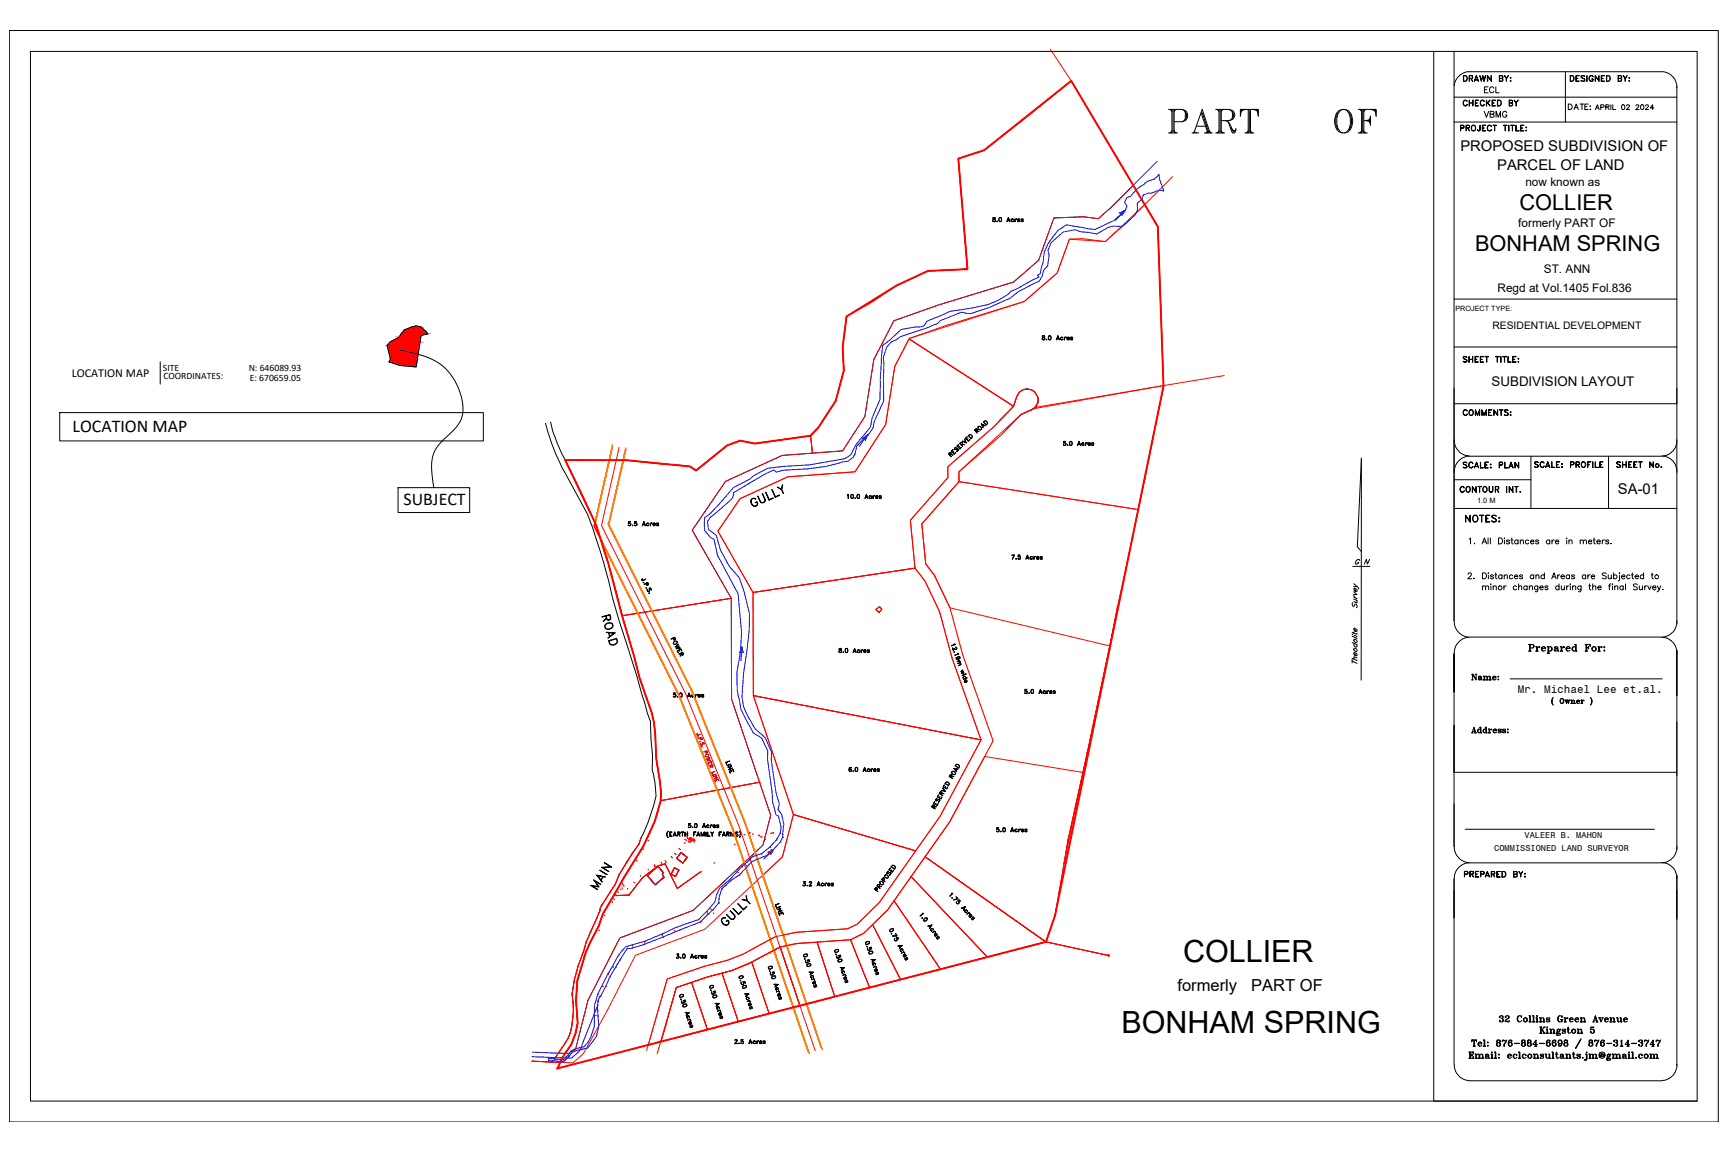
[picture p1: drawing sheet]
<svg xmlns="http://www.w3.org/2000/svg" width="914mm" height="610mm" viewBox="0 0 914 610" stroke-linecap="round" stroke-linejoin="round" font-family="sans-serif">
<defs><g id="words">
<text font-size="18.1" x="617" y="72">PART OF</text>
<g font-size="16.2">
<text x="626" y="509">COLLIER</text>
<text x="593" y="546">BONHAM SPRING</text>
</g>
<g font-size="11.5">
<text x="804" y="111">COLLIER</text>
<text x="781" y="133">BONHAM SPRING</text>
</g>
<g font-size="9.5">
<text x="38" y="229">LOCATION MAP</text>
<text x="214" y="267">SUBJECT</text>
</g>
<g font-size="8.8">
<text x="623" y="524">formerly</text>
<text x="662" y="524">PART OF</text>
<text x="778" y="556">Tel: 876-884-6698 / 876-314-3747</text>
</g>
<text font-size="8.4" x="808" y="347">Prepared For:</text>
<g font-size="7.9">
<text x="814" y="549">Kingston 5</text>
<text x="776" y="562">Email: eclconsultants.jm@gmail.com</text>
</g>
<g font-size="7.8">
<text x="773" y="80">PROPOSED SUBDIVISION OF</text>
<text x="792" y="90">PARCEL OF LAND</text>
<text x="856" y="261">SA-01</text>
</g>
<text font-size="7.1" x="720" y="352" transform="rotate(-90 720 352)">Theodolite Survey</text>
<text font-size="7" x="789" y="204">SUBDIVISION LAYOUT</text>
<g font-size="6.6">
<text x="784" y="50">ECL</text>
<text x="784" y="63">VBMG</text>
<text x="776" y="289">1. All Distances are in meters.</text>
<text x="778" y="389">Address:</text>
<text x="792" y="542">32 Collins Green Avenue</text>
</g>
<text font-size="6.4" x="38" y="200">LOCATION MAP</text>
<g font-size="6.3">
<text x="807" y="98">now known as</text>
<text x="803" y="120">formerly PART OF</text>
<text x="817" y="144">ST. ANN</text>
<text x="792" y="155">Regd at Vol.1405 Fol.836</text>
</g>
<text font-size="6.2" x="778" y="361">Name:</text>
<text font-size="5.8" x="803" y="367">Mr. Michael Lee et.al.</text>
<g font-size="5.7">
<text x="843" y="59">APRIL 02 2024</text>
<text x="716" y="300">G N</text>
</g>
<text font-size="5.5" x="790" y="174">RESIDENTIAL DEVELOPMENT</text>
<g font-size="5.3">
<text x="524" y="119">8.0 Acres</text>
<text x="550" y="181">8.0 Acres</text>
<text x="447" y="265">10.0 Acres</text>
<text x="331" y="279">5.5 Acres</text>
<text x="534" y="297">7.5 Acres</text>
<text x="443" y="346">8.0 Acres</text>
<text x="363" y="439">5.0 Acres</text>
<text x="526" y="441">5.0 Acres</text>
<text x="424" y="470">3.2 Acres</text>
<text x="357" y="508">3.0 Acres</text>
<text x="387" y="554">2.5 Acres</text>
</g>
<text font-size="5.3" fill="#ff7f00" x="355" y="370">5.0 Acres</text>
<g font-size="5.1">
<text x="86" y="196">SITE</text>
<text x="132" y="196">N: 646089.93</text>
<text x="86" y="201">COORDINATES:</text>
<text x="132" y="201">E: 670659.05</text>
</g>
<g font-size="4.6">
<text x="807" y="443">VALEER B. MAHON</text>
<text x="791" y="450">COMMISSIONED LAND SURVEYOR</text>
</g>
<text font-size="3.9" x="782" y="266">1.0 M</text>
<text font-size="3.8" x="770" y="165">PROJECT TYPE:</text>
</g></defs>
<!-- layer: ECL-LOT DESIGNS -->
<path d="M207 181l4-3a8 8 0 0 1 7-5l2-1 2 1 4 4-3 1-3 16-8-1-6-2 1-1-2-7zM212 185a45 45 0 0 1 23 10 29 29 0 0 1 9 27 43 43 0 0 1-11 13 19 19 0 0 0-4 17l1 6M289 224l5 16 9 17a148 148 0 0 1 16 41l3 10a504 504 0 0 0 15 50l7 24 1 18v8l2 6a22 22 0 0 1-2 14l-7 18a120 120 0 0 0-12 22l-3 4a33 33 0 0 0-7 14l-6 13-4 12a41 41 0 0 0-3 24 30 30 0 0 1-6 21l-3 4M291 223a133 133 0 0 0 14 32 251 251 0 0 1 19 49l14 55 4 11a57 57 0 0 1 5 25v7a96 96 0 0 1 3 22 112 112 0 0 1-19 39l-12 21-2 6a80 80 0 0 0-12 39v7a24 24 0 0 1-6 21l-4 8M357 459l2 1-2 4-2-1zM360 451l4 3-3 3-3-3zM343 463l5-5 3 4-1 1 1 1-4 4zM370 462l-12 8-6-13-4 1-8 6-7 10h-7" fill="none" stroke="#000" stroke-width=".53"/>
<!-- layer: C-PROP-BNDY -->
<path d="M556 26l11 17-46 36-14 5 5 58-3 1h-18l-17 8-13 9-13 7-2 17 1 12-5 16-9 14-4 5-30 4-7-2-7 3-17 13-3-2-33-3h-10M648 199l-32 5-29 138-22 103-7 40-5 13 34 8" fill="none" stroke="#f00" stroke-width=".53"/>
<!-- layer: 0 -->
<g fill="none" stroke="#f00" stroke-width=".53">
<circle cx="616" cy="204" r=".2"/>
<circle cx="606" cy="253" r=".2"/>
<circle cx="599" cy="284" r=".2"/>
<circle cx="591" cy="321" r=".2"/>
<circle cx="587" cy="342" r=".2"/>
<circle cx="575" cy="398" r=".2"/>
<circle cx="563" cy="457" r=".2"/>
<circle cx="565" cy="445" r=".2"/>
<circle cx="554" cy="498" r=".2"/>
<circle cx="558" cy="485" r=".2"/>
<circle cx="587" cy="506" r=".2"/>
</g>
<!-- layer: ECL-SURVEY POINTS -->
<path d="M567 43l46 77 3 84M463 323l2-2 2 1-2 2zM553 498l-258 67" fill="none" stroke="#ff0" stroke-width=".53"/>
<!-- layer: ECL-ROAD DESIGN 2025 -->
<path d="M540 219l-10 11-23 20v5l-19 22 2 21 4 6 9 18 6 24 17 46-23 43-33 46-13 13-7 3-27 2-10 2-5 3-4 2-8 4-9 4-12 3-17 6-10 35" fill="none" stroke="#ff0" stroke-width=".53"/>
<!-- layer: ECL-LOT DESIGNS -->
<g fill="none" stroke="#f00" stroke-width=".53">
<path d="M507 84l14-5 46-36 33 55-19 18-8-1h-15l-8 23-14 11-39 12-24 9-11 20-4 30-12 19-16 1-1-9 4-5 9-14 5-16-1-12 2-17 13-7 13-9 17-8h18l3-1zM621 94l-25 24-11 10-12-2-7 1-7 17-17 16-42 12-19 7-8 15-4 31-17 25-35 2-25 12-12 17 18 33 1 54 21 63-6 22-41 39-37 14-15 29M481 179l61-19 17-16 7-17 19 1 21-20 7 12 3 84-69 12 2-3v-3a6 6 0 0 0-5-4 6 6 0 0 0-6 4l-2 5-55-36 55 36M539 208a6 6 0 0 1 9 0 6 6 0 0 1-2 9l-6 2-10 11-23 20v5l-19 22 2 21 4 6 9 18 6 24 17 46-23 43-33 46-13 13-7 3-27 2-10 2a122 122 0 0 1-38 16l-17 6-8 28-7 2 10-35 20-7 12-3 9-3 16-9 12-3 27-2 5-2 11-11 33-46 21-40-15-44-7-24-8-17-5-6-2-26 20-22v-6l24-21 10-11zM328 237l-10 41 45 89 28 70 40 119M429 231l1 9M299 243a397 397 0 0 1 60 3l6 1 3 2 17-13 7-3 7 2 30-4 1 9-16 1-30 14-18 26 21 36-58 9-5-22a271 271 0 0 0-25-61zM299 243l23 1M507 250l33-31 8-3 1-3-1 3 68-12-14 66-95-15zM507 255l95 15-15 72-84-20-9-18-4-6-2-21zM392 264l25-12 35-2 17-25 4-31 8-15 55 36-10 11-24 21v6l-20 22 2 26-86 13-18-33zM387 317l-58 9"/>
<path d="M398 314l86-13 5 6 8 17 7 24 15 44-120-24zM484 301l-86 13M329 326l58-9v53l15 44-52 10a96 96 0 0 0-3-22 83 83 0 0 0-5-32l-4-11zM463 323l2-2 2 1-2 2zM591 321l-4 21M587 342l-12 56M587 342h.1M399 368l120 24-21 40-13 18-65-19zM399 368l120 24M575 398l-10 46M575 398h.1M402 414l-52 10"/>
<path d="M350 424l52-10 6 17-4 16-37 35-39 14-17 33-6 26-3 3-3-1 2-2a24 24 0 0 0 4-19 62 62 0 0 1 7-37l5-9 2-6 15-25a102 102 0 0 0 16-35zM420 431l65 19-20 28-11 11-5 2-27 2-8 2-10-32 10-10zM420 431l65 19M332 456l-4 7M334 459h.1M334 459l-5 8M334 452l-2 4M334 452l-6 11M334 452h.1M335 452h.1M335 452h-1M335 451v1"/>
<path d="M338 447l-3 4M338 446v1M339 444h.1M339 444l-1 2M340 448h.1M340 448l-6 11M340 448l6-13a38 38 0 0 0 2-27l-1-6a83 83 0 0 0-5-32l-4-11-16-62-4-12-4-6 1-2-16-34 33 1 33 3 3 2 17-13 7-3 7 2 30-4 4-5 9-14 5-16-1-12 2-17 26-16 17-8 21-1-5-58 14-5 46-36 46 77 3 84-57 281-5 13M348 458l-6 5 5 5 4-4M348 458h.1M348 458l3 4v1M352 457l-4 1-8 6M352 457h.1"/>
<path d="M352 457l6 13 12-8M357 459l2 1-2-1-2 4 2 1M357 459h.1M357 459l-2 4M360 451l-2 3 3 3M360 451h.1M360 451h1M360 451l4 3-3 3M361 457l-3-3 2-3 4 3-3 3M361 457h.1M365 444h.1M365 443h1"/>
<path d="M366 443h-1M366 445h.1M397 441h.1M402 442h.1M406 453h.1M407 451l2-1-1 2h-1l-1 1 1-1zM409 441h.1M490 453l63 45-63-45 13-18 18-35 52 9-10 48-5 28-5 13M490 453l63 45-31 8-40-42zM565 445l-2 11M565 444v1M318 479h.1"/>
<path d="M318 479v1M319 479h-1M323 472l-4 7M323 472h.1M324 476l-5 7-3 9M325 468l-2 4M326 468h.1M328 463h.1M328 463l-2 5M328 467l-4 8M328 467h.1M333 474h-7"/>
<path d="M333 474h.1M340 464h.1M340 465l-7 9M343 463l5-5 3 4-1 1 1 1-4 4zM351 463h.1M351 463v1M351 464h.1M355 463h.1M355 463l2 1M357 464h1M358 464h.1M359 460l-2 4"/>
<path d="M359 461l-2 3M359 460h.1M473 477l25 36-21 5-15-29 8-8zM473 477l25 36M482 464l40 42-24 7-25-36zM482 464l40 42M310 499l-1 4M310 498v1M313 493l-3 5M316 492h.1M316 486l-3 7M316 492l-6 12"/>
<path d="M316 486h.1M317 482l-1 4M317 482h.1M318 480l-1 2M318 480h.1M371 488h.1M410 496l-16 9-9 3-12 3-20 7-11 38M432 498l18-1 10 26-18 4zM432 499l10 28M450 497l7-3 5-5 15 29-17 5zM450 497l10 26M462 489l15 29"/>
<path d="M554 498l-259 67M554 498l32 8M306 511l-2 7M307 507l-1 4M309 503l-2 4M309 503l-3 8M309 503h.1M310 504l-5 15v10v7M366 520l16-5 9 26-17 4zM366 520l8 25M382 515l5-1 11-5 9 27-16 5zM382 515l9 26"/>
<path d="M398 509l15-8 10 31-16 4zM398 509l9 27M413 501l7-2h12l10 28-19 5zM413 501l10 31M413 501l-17 9-9 4-12 3-17 6-10 34M586 506h.1M586 506h1M587 506h.1M303 526v4M303 526h.1M303 539l-1 4M303 530v5"/>
<path d="M303 530h.1M303 523l1-4-1 7M303 523v3M303 535v4M303 535h.1M305 536l1 5-1 6M322 534l-13 24-6 4h-22M358 523l8-3 8 25-24 6zM296 556l-2 4M297 556h-1M297 556h.1M299 552l-2 4"/>
<path d="M299 552h.1M300 550l-1 2M301 550h-1M301 550h.1M301 559h.1M301 555l-2 2h-4l1-1M301 555h.1M301 554h.1M302 547l-1 3M302 546v1M302 543v3M304 547l-2 6-1 1"/>
<path d="M294 561h.1M294 560v1M294 560h.1M294 560h3l-1 2h-15h15v2M296 564l-1 1M296 564h.1"/>
<circle cx="591" cy="321" r=".2"/>
<circle cx="332" cy="456" r=".1"/>
<circle cx="337" cy="455" r=".1"/>
<circle cx="340" cy="449" r=".1"/>
<circle cx="343" cy="445" r=".1"/>
<circle cx="344" cy="441" r=".1"/>
<circle cx="346" cy="458" r=".1"/>
<circle cx="347" cy="458" r=".1"/>
<circle cx="350" cy="456" r=".1"/>
<circle cx="350" cy="457" r=".1"/>
<circle cx="352" cy="456" r=".1"/>
<circle cx="355" cy="453" r=".1"/>
<circle cx="356" cy="454" r=".1"/>
<circle cx="357" cy="452" r=".1"/>
<circle cx="358" cy="452" r=".1"/>
<circle cx="359" cy="449" r=".1"/>
<circle cx="360" cy="450" r=".1"/>
<circle cx="362" cy="446" r=".1"/>
<circle cx="362" cy="444" r=".1"/>
<circle cx="363" cy="445" r=".1"/>
<circle cx="363" cy="443" r=".1"/>
<circle cx="364" cy="443" r=".1"/>
<circle cx="364" cy="444" r=".1"/>
<circle cx="364" cy="445" r=".1"/>
<circle cx="365" cy="446" r=".1"/>
<circle cx="365" cy="444" r=".1"/>
<circle cx="365" cy="445" r=".1"/>
<circle cx="365" cy="443" r=".2"/>
<circle cx="366" cy="444" r=".1"/>
<circle cx="366" cy="445" r=".1"/>
<circle cx="367" cy="445" r=".1"/>
<circle cx="367" cy="444" r=".1"/>
<circle cx="367" cy="446" r=".1"/>
<circle cx="368" cy="445" r=".1"/>
<circle cx="378" cy="457" r=".1"/>
<circle cx="387" cy="442" r=".1"/>
<circle cx="388" cy="442" r=".1"/>
<circle cx="389" cy="447" r=".1"/>
<circle cx="390" cy="442" r=".1"/>
<circle cx="392" cy="442" r=".1"/>
<circle cx="393" cy="459" r=".1"/>
<circle cx="394" cy="442" r=".1"/>
<circle cx="395" cy="458" r=".1"/>
<circle cx="396" cy="459" r=".1"/>
<circle cx="397" cy="441" r=".2"/>
<circle cx="397" cy="455" r=".1"/>
<circle cx="398" cy="456" r=".1"/>
<circle cx="398" cy="453" r=".1"/>
<circle cx="398" cy="441" r=".1"/>
<circle cx="402" cy="443" r=".1"/>
<circle cx="403" cy="443" r=".1"/>
<circle cx="403" cy="452" r=".1"/>
<circle cx="405" cy="444" r=".1"/>
<circle cx="408" cy="448" r=".1"/>
<circle cx="408" cy="441" r=".1"/>
<circle cx="408" cy="450" r=".1"/>
<circle cx="409" cy="441" r=".1"/>
<circle cx="411" cy="444" r=".1"/>
<circle cx="413" cy="441" r=".1"/>
<circle cx="413" cy="446" r=".1"/>
<circle cx="414" cy="442" r=".1"/>
<circle cx="414" cy="443" r=".1"/>
<circle cx="563" cy="457" r=".2"/>
<circle cx="324" cy="477" r=".1"/>
<circle cx="325" cy="476" r=".1"/>
<circle cx="326" cy="474" r=".1"/>
<circle cx="327" cy="472" r=".1"/>
<circle cx="329" cy="471" r=".1"/>
<circle cx="329" cy="470" r=".1"/>
<circle cx="329" cy="467" r=".1"/>
<circle cx="330" cy="468" r=".1"/>
<circle cx="330" cy="469" r=".1"/>
<circle cx="332" cy="470" r=".1"/>
<circle cx="336" cy="467" r=".1"/>
<circle cx="339" cy="463" r=".1"/>
<circle cx="343" cy="460" r=".1"/>
<circle cx="370" cy="462" r=".1"/>
<circle cx="371" cy="461" r=".1"/>
<circle cx="381" cy="476" r=".1"/>
<circle cx="381" cy="478" r=".1"/>
<circle cx="382" cy="470" r=".1"/>
<circle cx="384" cy="469" r=".1"/>
<circle cx="387" cy="465" r=".1"/>
<circle cx="387" cy="466" r=".1"/>
<circle cx="390" cy="461" r=".1"/>
<circle cx="391" cy="462" r=".1"/>
<circle cx="391" cy="463" r=".1"/>
<circle cx="313" cy="493" r=".1"/>
<circle cx="317" cy="492" r=".1"/>
<circle cx="320" cy="484" r=".1"/>
<circle cx="341" cy="500" r=".1"/>
<circle cx="341" cy="499" r=".1"/>
<circle cx="342" cy="498" r=".1"/>
<circle cx="350" cy="494" r=".1"/>
<circle cx="350" cy="495" r=".1"/>
<circle cx="351" cy="496" r=".1"/>
<circle cx="357" cy="493" r=".1"/>
<circle cx="358" cy="491" r=".1"/>
<circle cx="360" cy="492" r=".1"/>
<circle cx="370" cy="487" r=".1"/>
<circle cx="374" cy="482" r=".1"/>
<circle cx="374" cy="484" r=".1"/>
<circle cx="374" cy="483" r=".1"/>
<circle cx="375" cy="484" r=".1"/>
<circle cx="376" cy="481" r=".1"/>
<circle cx="378" cy="483" r=".1"/>
<circle cx="378" cy="481" r=".1"/>
<circle cx="304" cy="519" r=".1"/>
<circle cx="306" cy="511" r=".1"/>
<circle cx="307" cy="507" r=".1"/>
<circle cx="308" cy="511" r=".1"/>
<circle cx="322" cy="516" r=".1"/>
<circle cx="323" cy="517" r=".1"/>
<circle cx="324" cy="511" r=".1"/>
<circle cx="325" cy="512" r=".1"/>
<circle cx="326" cy="512" r=".1"/>
<circle cx="327" cy="506" r=".1"/>
<circle cx="328" cy="508" r=".1"/>
<circle cx="330" cy="502" r=".1"/>
<circle cx="332" cy="501" r=".1"/>
<circle cx="332" cy="502" r=".1"/>
<circle cx="334" cy="502" r=".1"/>
<circle cx="335" cy="501" r=".1"/>
<circle cx="335" cy="500" r=".1"/>
<circle cx="303" cy="539" r=".1"/>
<circle cx="303" cy="523" r=".1"/>
<circle cx="315" cy="537" r=".1"/>
<circle cx="316" cy="534" r=".1"/>
<circle cx="316" cy="530" r=".1"/>
<circle cx="316" cy="532" r=".1"/>
<circle cx="316" cy="535" r=".1"/>
<circle cx="316" cy="537" r=".1"/>
<circle cx="316" cy="526" r=".1"/>
<circle cx="317" cy="538" r=".1"/>
<circle cx="317" cy="528" r=".1"/>
<circle cx="318" cy="527" r=".1"/>
<circle cx="319" cy="522" r=".1"/>
<circle cx="321" cy="522" r=".1"/>
<circle cx="300" cy="560" r=".1"/>
<circle cx="303" cy="543" r=".1"/>
<circle cx="303" cy="556" r=".1"/>
<circle cx="304" cy="556" r=".1"/>
<circle cx="306" cy="557" r=".1"/>
<circle cx="307" cy="554" r=".1"/>
<circle cx="307" cy="555" r=".1"/>
<circle cx="308" cy="556" r=".1"/>
<circle cx="298" cy="562" r=".1"/>
<circle cx="299" cy="561" r=".1"/>
</g>
<path d="M612 85l-24 24-7 7-8-1h-15l-8 23-14 11-39 12-24 9-11 20-4 30-12 19-32 2-30 14-18 26 21 36v53l21 61-4 16-37 35-39 14-17 33-6 26-3 3-20-1M316 532l-9 24-5 4-20-1" fill="none" stroke="#00f" stroke-width=".53"/>
<!-- layer: SHEET -->
<g fill="none" stroke="#000" stroke-width=".53">
<path d="M503 239l1-1v1l1 1 1-1-1 1zM504 239h1zM505 237h1l-1 1h2l-1 1 1-1h-2zM506 236l1-1v1l1 1h1l-1 1zM507 237l1-1-1 1M509 235v-1l-1 1 1 1-1-1 1-1v1M509 235h1h-1M509 233l2 1-1-2 1 2zM511 232l1-1zM511 232l1 1M512 233v-1zM512 231l1-1a1.2 1.2 0 0 1 1 0 1.2 1.2 0 0 1 0 2z"/>
<path d="M512 233h1zM513 231a1.1 1.1 0 0 1 1-1 1.1 1.1 0 0 1 1 1l-1 1zM516 228h1v-1l-1 1 1 1-1-1 1-1v1h-1M517 228h1h-1M519 224l2 1-1-1v2zM520 226l1-1-1 1M521 223a1 1 0 0 1 1 1 1 1 0 0 1 0 1zM521 223a1.2 1.2 0 0 1 1 0 1.2 1.2 0 0 1 0 1v1l-2-2zM563 235v1M564 234v1v1M564 235l-1-1h1h-1a.8 .8 0 0 1 1 1 .8 .8 0 0 1 0 1 .8 .8 0 0 1-1-1M564 235h-1"/>
<path d="M565 235h.1M565 236h.1M566 234h1M566 234v2M567 234v1l-1 1M570 235h2M571 234l1 2-1-2-1 2zM572 235l1-1a.6 .6 0 0 0 0 1 .6 .6 0 0 0 1 0 .7 .7 0 0 1-1 1 .7 .7 0 0 1-1-1zM574 234v2zM575 235v-1zM576 235h1a.6 .6 0 0 0-1 0 .6 .6 0 0 0 0 1l1-1a.6 .6 0 0 1-1 0 .6 .6 0 0 1 0-1 .7 .7 0 0 1 1 1h-1M578 235l1 1-1-1 1 1-1-1 1-1-1 1"/>
<path d="M408 259l2 4 3-1-3 1zM414 259l-3-1 2 1 2 2-1-2v-3l-1 3M503 241v-1v-1l-1 1 1 2-1-2 1-1v1v1M503 240l1 1h-1M398 264h1h1a1.6 1.6 0 0 0-2 0 1.6 1.6 0 0 0 0 2v1a1.4 1.4 0 0 0 2 1 1.4 1.4 0 0 0 1-2h-1l1-1a1.6 1.6 0 0 1-1 3 1.6 1.6 0 0 1-2-1l-1-2zM401 263l1 2 2 1 1-1-1-4 1 3v1l-1 1h-1zM405 261l2 3h2l-2 1zM340 307l2-1-2 1zM341 308h.1M340 308h.1M341 309l2-1v1v1h-1v-1v1l1-1v-1zM342 311h.1"/>
<path d="M343 312v1l1-2 1 1-1-1-1 2zM344 314h.1M343 314h.1M320 330a2.2 2.2 0 0 1 3-1 2.2 2.2 0 0 1 1 3 2.1 2.1 0 0 1-2 1 2.1 2.1 0 0 1-2-3zM321 326l1 2h1v-3l-5 1 5-1v3h-2v-2M321 335h5l-4 3 3-3zM321 327l-2 2 2-2M322 335l1 2M322 339l4-1 1 1a2.4 2.4 0 0 1-2 2 2.4 2.4 0 0 1-3-1zM322 339l4-1a2.1 2.1 0 0 1-1 3 2.1 2.1 0 0 1-2-1zM356 338l1 1v-1v-1l-2 1 2-1v1v1l-1-1M357 342l2-1-1 1h1l-1 1h2h-2l1-1z"/>
<path d="M358 344l2-1 1 1h-1h-1v2zM359 344l1 1zM360 346l1 1 1-1-1-1-2 1 2-1 1 1-1 1-1-1M360 346v1l1-1M503 342l2-1h1zM504 343l2 1v-2v1v1l-2-1v1zM505 345h.1M505 347l2-1zM506 348a.9 .9 0 0 0 1 1 1.1 1.1 0 0 0 1-2 .7 .7 0 0 0-1 1 .7 .7 0 0 0 0 1M506 348l1 1 1-1M506 350h2zM507 348l1 1"/>
<path d="M507 348v1M507 347l1 1v1M507 350l1 1h-1h1zM508 348l-1-1v1M508 351v1h-1h1zM508 355l2-1-1 1h1l-1 1h1h-1l1-1zM509 357h2zM510 359h2zM511 360v1a.6 .6 0 0 0 0-1 .6 .6 0 0 0-1 0 .7 .7 0 0 0 1 1 .6 .6 0 0 1 0-1 .6 .6 0 0 1 1 0 .7 .7 0 0 1-1 1v-1M511 357h.1M542 367h1M543 366h1l-1 1"/>
<path d="M544 366h-2v-1h1l-1 1a1 1 0 0 1 2 0 .8 .8 0 0 1-1 1 .8 .8 0 0 1-1 0M544 366l-2 1M545 367h.1M546 365h1M546 365v2M547 365v2h-1M550 366h1M551 365v2v-2l-1 2zM552 366h1a.6 .6 0 0 0-1 0 .6 .6 0 0 0 0 1 .6 .6 0 0 0 1 0 .7 .7 0 0 1-1 0 .7 .7 0 0 1 0-1zM554 366v1zM554 366h1zM555 366h2h-2h1a.7 .7 0 0 0-1 1 .6 .6 0 0 0 1 0 .7 .7 0 0 1-1 0 .7 .7 0 0 1 0-1z"/>
<path d="M557 366h1M557 366l1 1h-1l1-1h-1h1M384 403h2l-2 1 1 1zM385 405l2-1zM385 406l2-1-1 2h2h-2l1-2zM386 408l2-1v1v-1l-2 1v1zM387 408h.1M449 407a.7 .7 0 0 1 1 0 .7 .7 0 0 1 0 1 .7 .7 0 0 1-1 0v-2h1a1 1 0 0 0-1 1 1 1 0 0 0 1 1M449 408h1h1M449 407h1h1M450 407l-1 1M450 407l1 1h-1"/>
<path d="M451 408h.1M453 408h1M453 408v-2h1v2M457 408h1M458 406v2v-2l-1 2zM459 407h1a.6 .6 0 0 0-1 0 .6 .6 0 0 0 0 1 .6 .6 0 0 0 1 0 .7 .7 0 0 1-1 0 .7 .7 0 0 1 0-1zM461 407v1zM461 407h1zM462 407h1a.7 .7 0 0 0-1 1 .6 .6 0 0 0 1 0 .7 .7 0 0 1-1 0 .7 .7 0 0 1 1-1l1 1h-2M464 408h.1M464 408h1M464 407h1"/>
<path d="M464 407l1 1h-1M464 407h.1M465 407h-1l1 1M465 408h.1M498 419v1v-1l-1 1 2 1-2-1zM498 420h2h-2M499 417l1 2-2-1 2 1zM500 415l-1 1 2 1-2-1zM500 417v-1v1M501 414a1.1 1.1 0 0 1 1 0 1.1 1.1 0 0 1 0 2l-2-1zM501 414a1.2 1.2 0 0 1 1 1v1l-2-1zM502 416l-1 1z"/>
<path d="M503 410h1l-1 1v-1l-1 1 2 1-2-1zM504 411h1h-1M505 407h2h-2l1 1zM506 405v-1a1.4 1.4 0 0 1 2 2h-1l-2-1zM506 405v-1a1.1 1.1 0 0 1 1 1 1.1 1.1 0 0 1 0 1l-1-1zM506 407v1M391 440a2.2 2.2 0 0 1 0 3 2.3 2.3 0 0 0 0-3zM494 427v-1l-1 1 2 1-2-1 1-1v1M494 427h2h-2M495 424l-1 1 2 1-2-1zM495 425v1zM495 423l1-1-1 2 2-1v1v-1l-2 1z"/>
<path d="M496 425v1zM497 421l-1 1 2 1 1-1-1 1-2-1zM497 422h.1M320 456l4 3h-5l3 2-4-2h5zM353 440h1a2.3 2.3 0 0 0 0 3 2.2 2.2 0 0 1-1-3zM354 440h2h-2v2M354 441h1zM354 442h2zM356 442h2M357 442h1M357 440l1 2-1-1-1 1zM359 440l1 1h-1h1v-1h-1v2z"/>
<path d="M359 441l1 1zM360 440h2zM361 440v2v-2M362 440l1 2zM363 441h1M364 440v2zM367 440h1h-1v2zM367 441h1zM369 442h1M370 440v2v-1l-1 1zM371 440l1 2 1-2v2v-1l-1 1-1-1v1zM374 440v2z"/>
<path d="M374 440l1 2h1h-2zM377 441l1-1-1 2-1-2 1 1M381 440h1h-1v2zM381 441h.1M382 442h2M383 442h1M383 440l1 2-1-1-1 1zM385 440l1 1h-1h1v-1h-1v2zM385 441l1 1zM387 440l1 2v-2v2v-1v1l-1-1v1zM389 440l2 1h-2l1 1h-1h1l-1-1zM471 459v1l1 1h1l-1 1-2-2z"/>
<path d="M472 458a1.2 1.2 0 0 1 2 1l-1 1-1-1zM472 458h1a1.1 1.1 0 0 1 1 1 1.1 1.1 0 0 1-1 1l-1-1zM314 466l4 2-3-2 2 3h-4l3 2-4-3 5 1zM316 463l4 1-4-1 3 4zM317 460l4 3zM319 464l-1 2M391 478l2 3 2-1-2 1zM395 476h-2l2 1 2 1-2-2v-2v3M410 479l2-1-2 1 1 1zM464 471v-1l-1 1 2 1-2-1 1-1v1M465 469v-1l-1 1 2 1-2-1 1-1v2M465 469h2h-2"/>
<path d="M467 466l1-1h-1l1 2-1-2h1v1M470 461v1h1v1v-1h-2zM471 461l1-1-1 1M503 473h1l-1 1 1-1zM504 475h.1M506 477v1M507 475l-2 1h2l-1-1 1 1M507 478v-1l1-1v1v-1l-1 1a.8 .8 0 0 1 1 1 .8 .8 0 0 1-1 0 .8 .8 0 0 1-1-1l1 1M507 477v1M382 486h1h1a1.6 1.6 0 0 0-2 0 1.6 1.6 0 0 0 0 2l1 1a1.4 1.4 0 0 0 2 0 1.4 1.4 0 0 0 0-1v-1l-1 1 1-1a1.6 1.6 0 0 1 0 2 1.6 1.6 0 0 1-2 0l-1-1zM384 484l3 2h1h1v-2l-2-2 2 2v1l-1 1-1 1zM388 481l3 3 2-2-2 2z"/>
<path d="M411 480h2zM411 481h2l-1 2 2-1-2 1 1-2zM412 483h2l1 1-1-1-2 1 1 1zM413 483v1zM460 498v1a1 1 0 0 1-1 1 1 1 0 0 1-1-1M460 498l-2 1M472 494h.1M472 495h3l-1-1 1 1zM472 491l1 1M473 491l-2 1v1M473 492l-2 1M473 497h.1"/>
<path d="M473 497a.8 .8 0 0 0 1 1 .8 .8 0 0 0 1-1 .8 .8 0 0 0-1-1h1l1 1-1-1h-1l1 2M473 497l1 1M475 497l-1 1M488 486h.1M488 483h1l-2 2 2-2zM489 487h.1M490 486h1M490 486l-1 1M491 486l-2 1M491 490l2-1-1 2 1-1zM491 490l1 1M492 490v1"/>
<path d="M493 491a.6 .6 0 0 1 1 0 .6 .6 0 0 1 0 1 .7 .7 0 0 0-1-1 1 1 0 0 0 0 2zM493 493h2zM494 493h1zM495 494l1 1a.7 .7 0 0 0-1-1 .6 .6 0 0 0 0 1 .7 .7 0 0 1-1 0 .7 .7 0 0 1 1-1 .7 .7 0 0 1 1 0v1l-1-1M496 496v1v-2l1 1M496 496h-1M496 496v1v-1M496 495l1 1M497 495l-1 1M509 481l2-1-1 2 1-2zM509 480l1 1M511 482a.6 .6 0 0 1 1 0h-1v1z"/>
<path d="M512 484l1-1zM512 483h1zM513 484a.6 .6 0 0 1 1 0 .6 .6 0 0 1 0 1l-1-1 1 1a.6 .6 0 0 0 0-1 .7 .7 0 0 0-1 1 .6 .6 0 0 0 1 0h-1zM514 486l1 1M515 485v2l-1-1M515 485v1M515 486v-1v2M515 486h.1M391 517l1 1 1-1M392 519h.1M392 520h.1M393 516v1"/>
<path d="M393 516l-2 1M407 514h.1M408 515h.1M408 515a.8 .8 0 0 0 0 1 .8 .8 0 0 0 1 0 .8 .8 0 0 0 0-1l1-1v1v-1l-1 1v1M408 515v1M408 511l1 1M409 511l-2 1v1M409 512l-2 1M409 515l-1 1M410 516v1a1 1 0 0 1 0 1 1.1 1.1 0 0 1-2-1M410 517h-2M425 505l1 1"/>
<path d="M426 507h.1M426 508v1M426 508a.8 .8 0 0 0 0 1 1 1 0 0 0 2 0 .8 .8 0 0 0-1-1h1l1 1-1-1h-1v1M426 508l1 2M427 505a1 1 0 0 1 0 1 1 1 0 0 1-2 0M427 511h1h1M427 505l-2 1M428 509h-1h-1M428 514h2l-1 2 1-1zM429 514v2M429 510v1M429 514v1"/>
<path d="M429 510l-2 1M429 516a.7 .7 0 0 1 1 0 .7 .7 0 0 1 0 1 .6 .6 0 0 0 0-1 .7 .7 0 0 0-1 1 .6 .6 0 0 0 1 0zM429 518h2zM430 518l1 1zM431 520v1a1 1 0 0 0 0-2 .7 .7 0 0 0-1 1l1 1a.7 .7 0 0 1-1-1 .6 .6 0 0 1 1 0M442 503v1M442 505h.1M443 506h.1M443 502l1 1M443 508l1 1M444 503h-2M444 503l-2 1"/>
<path d="M444 507v-1l1-1v1h-1a.8 .8 0 0 1 0 1 .8 .8 0 0 1-1 0 .8 .8 0 0 1 0-1v1M444 506v1h-1M445 512h2l-2 2 2-2zM445 508h.1M445 508h-2M446 508l-2 1M446 513l-1-1 1 1M446 514a.6 .6 0 0 1 1 0 .6 .6 0 0 1 0 1 .7 .7 0 0 0-1-1 .6 .6 0 0 0 0 1zM446 516h1zM447 517a.7 .7 0 0 1 1 0 .7 .7 0 0 1-1 1v-1l1 1a.7 .7 0 0 0-1-1 .6 .6 0 0 0 0 1zM447 516h1zM447 519l1 1"/>
<path d="M447 519h.1M448 520h-1M448 519v1l-1-1M448 519l1 1-1-1v1M448 519h.1M459 501h.1M459 502h.1M460 503v-2h1v1v-1h-1a1 1 0 0 1 0 2 .8 .8 0 0 1-1 0 .8 .8 0 0 1 0-1l1 1M460 502v1h-1M461 508h2l-2 1 2-1zM461 508l1 1M462 508v1"/>
<path d="M462 504a1.1 1.1 0 0 0-2-1 1 1 0 0 0 0 2M462 504l-2 1M462 510a.6 .6 0 0 1 1 0 .6 .6 0 0 1 0 1v-1a.6 .6 0 0 0-1 0 .6 .6 0 0 0 0 1zM462 512l2-1zM463 512h1zM464 513v1a.6 .6 0 0 0 0-1 .6 .6 0 0 0-1 0 .6 .6 0 0 0 0 1 .7 .7 0 0 1 0-1 .7 .7 0 0 1 1 0 .7 .7 0 0 1 0 1l-1-1M464 515v1M464 515h-1M464 515h1M464 515v1v-1M465 515l-1-1v2M475 501l2-1-1 2 1-2z"/>
<path d="M476 500v2M476 501h.1M477 502a.6 .6 0 0 1 1 0 .6 .6 0 0 1 0 1l-1-1a.7 .7 0 0 0 0 1h-1zM477 504h1zM478 504h1zM479 505v1a.6 .6 0 0 0 0-1 .7 .7 0 0 0-1 1 .6 .6 0 0 0 1 0 .7 .7 0 0 1-1-1 .6 .6 0 0 1 1 0 .6 .6 0 0 1 0 1l-1-1M479 507v1M480 508h-1M480 507v1M480 507v1l-1-1M360 527v1M360 529h.1"/>
<path d="M361 530h.1M361 530a.8 .8 0 0 0 0 1 .8 .8 0 0 0 1 0 1 1 0 0 0 0-2l1 1v-1h-1v2M361 530v1M361 526a1 1 0 0 1 0 2 1 1 0 0 1-1 0M361 532l1 1 1-1M361 526l-1 1M362 530v1h-1M362 536h3l-2 1 2-1zM363 536v1M363 531v1M363 536l1 1M363 531l-2 1"/>
<path d="M364 538a.6 .6 0 0 1 1 0 .6 .6 0 0 1 0 1v-1a.6 .6 0 0 0-1 0 .6 .6 0 0 0 0 1zM364 540l1-1zM365 540h1zM376 522v1M376 524h.1M377 525h-1M377 521v1M377 522h-2M378 522l-2 1M378 526v-1v-1l1 1h-1a.8 .8 0 0 1 0 1 .8 .8 0 0 1-1 0 .8 .8 0 0 1 0-1v1M378 525v1h-1M378 531h3l-2 2 1-2z"/>
<path d="M379 527h.1M379 527h-2l1 1M379 527l-2 1M379 532v-1v1M379 533a.6 .6 0 0 1 1 0 .6 .6 0 0 1 0 1h1a.7 .7 0 0 0-1-1 .6 .6 0 0 0-1 0 .7 .7 0 0 0 1 1zM380 535h1zM381 536a.7 .7 0 0 1 1 0 .7 .7 0 0 1-1 1v-1v1h1a.7 .7 0 0 0-1-1 .6 .6 0 0 0 0 1zM381 535h.1M381 538v1M382 539h-1M382 538v1l-1-1M382 538v1v-1v1"/>
<path d="M382 538h.1M393 522v1M393 521v-1l1-1v1v-1l-1 1a.8 .8 0 0 1 1 1 1 1 0 0 1-2 0 .8 .8 0 0 1 0-1l1 1M394 520l-1 1h-1M394 526h2l-1 1 1-1zM395 526v1v-1M395 521v1M395 522h-2M395 522l-2 1M395 528a.7 .7 0 0 1 1 0 .7 .7 0 0 1 0 1 .6 .6 0 0 0 0-1 .6 .6 0 0 0-1 0 .6 .6 0 0 0 0 1zM395 530l2-1zM396 531a.7 .7 0 0 1 1 0 .7 .7 0 0 1 0 1v-1v1a.6 .6 0 0 0 0-1 .6 .6 0 0 0-1 0 .7 .7 0 0 0 1 1z"/>
<path d="M396 530h1zM397 533v1M397 534h.1M398 533v1M398 533l-1 1v-1M398 534v-1l-1 1M409 521h3l-2 1 2-1zM410 521v1M410 521l1 1M411 523a.7 .7 0 0 1 1 0 .7 .7 0 0 1 0 1 .7 .7 0 0 0-1-1 .6 .6 0 0 0 0 1zM411 525l1-1zM412 525h1z"/>
<path d="M412 526v1h1a.7 .7 0 0 0-1-1 .6 .6 0 0 0 0 1 .7 .7 0 0 1 0-1 .7 .7 0 0 1 1 0 .7 .7 0 0 1-1 1v-1M413 528h.1M413 528v1l-1-1v1h1M414 528h-1v1M431 521v1l1-1v1M431 521v1M431 521l1 1M432 521l-1 1v-1M365 541v1h1a.7 .7 0 0 0-1-1 .6 .6 0 0 0 0 1 .7 .7 0 0 1 0-1 .7 .7 0 0 1 1 0l-1 1v-1M365 543v1M365 543h.1M366 543h.1"/>
<path d="M366 543v1l-1-1M367 543l-1-1-1 2"/>
<circle cx="518" cy="226" r="1"/>
<circle cx="518" cy="226" r=".9"/>
<circle cx="567" cy="235" r="1"/>
<circle cx="322" cy="331" r="1.9"/>
<circle cx="357" cy="340" r=".9"/>
<circle cx="357" cy="340" r="1"/>
<circle cx="510" cy="358" r=".7"/>
<circle cx="546" cy="366" r="1"/>
<circle cx="453" cy="407" r="1"/>
<circle cx="504" cy="409" r="1"/>
<circle cx="505" cy="409" r=".9"/>
<circle cx="466" cy="467" r=".9"/>
<circle cx="466" cy="467" r="1"/>
<circle cx="469" cy="464" r="1"/>
<circle cx="469" cy="464" r=".9"/>
<circle cx="459" cy="499" r="1"/>
<circle cx="472" cy="492" r="1"/>
<circle cx="490" cy="487" r="1"/>
<circle cx="392" cy="517" r="1"/>
<circle cx="408" cy="512" r="1"/>
<circle cx="409" cy="517" r="1"/>
<circle cx="426" cy="506" r="1"/>
<circle cx="428" cy="511" r="1"/>
<circle cx="443" cy="503" r="1"/>
<circle cx="445" cy="508" r="1"/>
<circle cx="461" cy="504" r="1"/>
<circle cx="361" cy="527" r="1"/>
<circle cx="362" cy="532" r="1"/>
<circle cx="377" cy="522" r="1"/>
<circle cx="378" cy="527" r="1"/>
<circle cx="394" cy="522" r="1"/>
</g>
<!-- layer: NEW DESIGN PHASE 2 -->
<path d="M529 223l7-8 2-5a6 6 0 0 1 10-2 6 6 0 0 1-4 9l-4 2-7 8" fill="none" stroke="#000" stroke-width=".53"/>
<!-- layer: SHEET -->
<path d="M593 113l2-2-1 3zM593 113l-3 3M457 232l2-2-1 3zM457 232l-2 4M392 345v5M393 343v2h-1zM407 451l2-1-1 2zM407 452l-3 3" fill="none" stroke="#00f" stroke-width=".53"/>
<!-- layer: ECL-LOT DESIGNS -->
<g fill="#00f" stroke="#00f" stroke-width=".53">
<path d="M393 343v1l-1 1zM392 345h1v-1z"/>
<path d="M407 451l2-1-1 1zM407 451l1 1v-1z"/>
<path d="M457 232l2-2-1 2zM457 232l1 1v-1z"/>
<path d="M593 113l2-2-1 2zM593 113l1 1v-1z"/>
</g>
<!-- layer: ECL-BOUNDARY POINTS -->
<g fill="#ff7f00" stroke="#ff7f00" stroke-width=".53">
<path d="M355 359v1z"/>
<path d="M324 236v1zM324 236v1z"/>
<path d="M324 237v1zM324 237v1z"/>
<path d="M324 238v1zM324 238v1z"/>
<path d="M323 239v1zM323 239v1z"/>
<path d="M323 240v1zM323 240v1z"/>
<path d="M323 241v1zM323 241v1z"/>
<path d="M323 242v1zM323 242v1z"/>
<path d="M322 243v1zM322 243v1z"/>
<path d="M322 244v1zM322 244v1z"/>
<path d="M322 245v1zM322 245v1z"/>
<path d="M322 246v1zM322 246v1z"/>
<path d="M321 247l1 1zM321 247l1 1z"/>
<path d="M321 248v1zM321 248v1z"/>
<path d="M321 249v1zM321 249v1z"/>
<path d="M320 252h1zM320 252h1z"/>
<path d="M320 255v1zM320 255v1z"/>
<path d="M320 256v1zM320 256v1z"/>
<path d="M319 257v1zM319 257v1z"/>
<path d="M319 258v1zM319 258v1z"/>
<path d="M319 259v1zM319 259v1z"/>
<path d="M319 260v1zM319 260v1z"/>
<path d="M318 261v1zM318 261v1z"/>
<path d="M318 262v1zM318 262v1z"/>
<path d="M318 263v1zM318 263v1z"/>
<path d="M318 264v1zM318 264v1z"/>
<path d="M317 265v1zM317 265v1z"/>
<path d="M317 266v1zM317 266v1z"/>
<path d="M317 267v1zM317 267v1z"/>
<path d="M317 268v1zM317 268v1z"/>
<path d="M316 269v1zM316 269v1z"/>
<path d="M315 274h1zM315 274h1z"/>
<path d="M315 276v1zM315 276v1z"/>
<path d="M315 277v1zM315 277v1z"/>
<path d="M314 278l1 1zM314 278l1 1z"/>
<path d="M314 279h1zM314 279h1z"/>
<path d="M315 281h1zM315 281h1z"/>
<path d="M316 283h1zM316 283h1z"/>
<path d="M317 283v1zM317 283v1z"/>
<path d="M317 284l1 1zM317 284l1 1z"/>
<path d="M318 285v1zM318 285v1z"/>
<path d="M318 286l1 1zM318 286l1 1z"/>
<path d="M319 287v1zM319 287v1z"/>
<path d="M319 288l1 1zM319 288l1 1z"/>
<path d="M320 289v1zM320 289v1z"/>
<path d="M320 290l1 1zM320 290l1 1z"/>
<path d="M321 291v1zM321 291v1z"/>
<path d="M321 292l1 1zM321 292l1 1z"/>
<path d="M322 293v1zM322 293v1z"/>
<path d="M322 294l1 1zM322 294l1 1z"/>
<path d="M323 295v1zM323 295v1z"/>
<path d="M323 296l1 1zM323 296l1 1z"/>
<path d="M324 297v1zM324 297v1z"/>
<path d="M324 298l1 1zM324 298l1 1z"/>
<path d="M325 300h1zM325 300h1z"/>
<path d="M326 302h1zM326 302h1z"/>
<path d="M327 304h1zM327 304h1z"/>
<path d="M327 305h1zM327 305h1z"/>
<path d="M328 307h1zM328 307h1z"/>
<path d="M329 309h1zM329 309h1z"/>
<path d="M330 311h1zM330 311h1z"/>
<path d="M331 312l1 1zM331 312l1 1z"/>
<path d="M332 313v1zM332 313v1z"/>
<path d="M332 314l1 1zM332 314l1 1z"/>
<path d="M333 315v1zM333 315v1z"/>
<path d="M333 316l1 1zM333 316l1 1z"/>
<path d="M334 317v1zM334 317v1z"/>
<path d="M334 318l1 1zM334 318l1 1z"/>
<path d="M335 319v1zM335 319v1z"/>
<path d="M335 320l1 1zM335 320l1 1z"/>
<path d="M336 321v1zM336 321v1z"/>
<path d="M336 322l1 1zM336 322l1 1z"/>
<path d="M337 323v1zM337 323v1z"/>
<path d="M337 324l1 1zM337 324l1 1z"/>
<path d="M338 325v1zM338 325v1z"/>
<path d="M338 326l1 1zM338 326l1 1z"/>
<path d="M339 327v1zM339 327v1z"/>
<path d="M339 328h1zM339 328h1z"/>
<path d="M340 330h1zM340 330h1z"/>
<path d="M341 332h1zM341 332h1z"/>
<path d="M341 333h1zM341 333h1z"/>
<path d="M342 334h1zM342 334h1z"/>
<path d="M342 335h1zM342 335h1z"/>
<path d="M343 337h1zM343 337h1z"/>
<path d="M344 339h1zM344 339h1z"/>
<path d="M345 341h1zM345 341h1z"/>
<path d="M346 341v1zM346 341v1z"/>
<path d="M346 342l1 1zM346 342l1 1z"/>
<path d="M347 343v1zM347 343v1z"/>
<path d="M347 344l1 1zM347 344l1 1z"/>
<path d="M348 345v1zM348 345v1z"/>
<path d="M348 346l1 1zM348 346l1 1z"/>
<path d="M349 347v1zM349 347v1z"/>
<path d="M349 348l1 1zM349 348l1 1z"/>
<path d="M350 349v1zM350 349v1z"/>
<path d="M350 350l1 1zM350 350l1 1z"/>
<path d="M351 351v1zM351 351v1z"/>
<path d="M351 352l1 1zM351 352l1 1z"/>
<path d="M352 353v1zM352 353v1z"/>
<path d="M352 354l1 1zM352 354l1 1z"/>
<path d="M353 355v1zM353 355v1z"/>
<path d="M353 356l1 1zM353 356l1 1z"/>
<path d="M354 358h1zM354 358h1z"/>
<path d="M355 360h1zM355 360h1z"/>
<path d="M356 362h1zM356 362h1z"/>
<path d="M357 364h1zM357 364h1z"/>
<path d="M360 371l1 1zM360 371l1 1z"/>
<path d="M361 372v1zM361 372v1z"/>
<path d="M361 373l1 1zM361 373l1 1z"/>
<path d="M362 374v1zM362 374v1z"/>
<path d="M362 375l1 1zM362 375l1 1z"/>
<path d="M362 376l1 1zM362 376l1 1z"/>
<path d="M363 377v1zM363 377v1z"/>
<path d="M363 378l1 1zM363 378l1 1z"/>
<path d="M364 379v1zM364 379v1z"/>
<path d="M364 380l1 1zM364 380l1 1z"/>
<path d="M365 381v1zM365 381v1z"/>
<path d="M365 382v1zM365 382v1z"/>
<path d="M365 383l1 1zM365 383l1 1z"/>
<path d="M366 384v1zM366 384v1z"/>
<path d="M366 385l1 1zM366 385l1 1z"/>
<path d="M367 386v1zM367 386v1z"/>
<path d="M367 387v1zM367 387v1z"/>
<path d="M367 388l1 1zM367 388l1 1z"/>
<path d="M368 389v1zM368 389v1z"/>
<path d="M368 390l1 1zM368 390l1 1z"/>
<path d="M369 391v1zM369 391v1z"/>
<path d="M369 392v1zM369 392v1z"/>
<path d="M369 393l1 1zM369 393l1 1z"/>
<path d="M370 394v1zM370 394v1z"/>
<path d="M370 395l1 1zM370 395l1 1z"/>
<path d="M371 396v1zM371 396v1z"/>
<path d="M371 397v1zM371 397v1z"/>
<path d="M371 398l1 1zM371 398l1 1z"/>
<path d="M372 399v1zM372 399v1z"/>
<path d="M372 400l1 1zM372 400l1 1z"/>
<path d="M373 401v1zM373 401v1z"/>
<path d="M373 402v1zM373 402v1z"/>
<path d="M373 403l1 1zM373 403l1 1z"/>
<path d="M374 404v1zM374 404v1z"/>
<path d="M374 405l1 1zM374 405l1 1z"/>
<path d="M375 406v1zM375 406v1z"/>
<path d="M375 407l1 1zM375 407l1 1z"/>
<path d="M375 408l1 1zM375 408l1 1z"/>
<path d="M376 409v1zM376 409v1z"/>
<path d="M376 410l1 1zM376 410l1 1z"/>
<path d="M377 411v1zM377 411v1z"/>
<path d="M377 412l1 1zM377 412v1z"/>
<path d="M377 413l1 1zM377 413l1 1z"/>
<path d="M378 414v1zM378 414v1z"/>
<path d="M378 415l1 1zM378 415l1 1z"/>
<path d="M379 416v1zM379 416v1z"/>
<path d="M379 417l1 1zM379 417l1 1z"/>
<path d="M379 418l1 1zM379 418l1 1z"/>
<path d="M380 419v1zM380 419v1z"/>
<path d="M380 420l1 1zM380 420l1 1z"/>
<path d="M381 421v1zM381 421v1z"/>
<path d="M381 422l1 1zM381 422l1 1z"/>
<path d="M381 423l1 1zM381 423l1 1z"/>
<path d="M382 424v1zM382 424v1z"/>
<path d="M382 425l1 1zM382 425l1 1z"/>
<path d="M383 426v1zM383 426v1z"/>
<path d="M383 427l1 1zM383 427l1 1z"/>
<path d="M384 428v1zM384 428v1z"/>
<path d="M384 429v1zM384 429v1z"/>
<path d="M384 430l1 1zM384 430l1 1z"/>
<path d="M385 431v1zM385 431v1z"/>
<path d="M385 432l1 1zM385 432l1 1z"/>
<path d="M386 433v1zM386 433v1z"/>
<path d="M386 434v1zM386 434v1z"/>
<path d="M386 435l1 1zM386 435l1 1z"/>
<path d="M387 436v1zM387 436v1z"/>
<path d="M387 437l1 1zM387 437l1 1z"/>
<path d="M387 438l1 1zM387 438l1 1z"/>
<path d="M388 439v1zM388 439v1z"/>
<path d="M388 440l1 1zM388 440l1 1z"/>
<path d="M388 441l1 1zM388 441l1 1z"/>
<path d="M389 442v1zM389 442v1z"/>
<path d="M389 443l1 1zM389 443l1 1z"/>
<path d="M389 444l1 1zM389 444l1 1z"/>
<path d="M390 445v1zM390 445v1z"/>
<path d="M390 446l1 1zM390 446l1 1z"/>
<path d="M391 447v1zM391 447v1z"/>
<path d="M391 448v1zM391 448v1z"/>
<path d="M391 449l1 1zM391 449l1 1z"/>
<path d="M392 450v1zM392 450v1z"/>
<path d="M392 451v1zM392 451v1z"/>
<path d="M392 452l1 1zM392 452l1 1z"/>
<path d="M393 453v1zM393 453v1z"/>
<path d="M393 454v1zM393 454v1z"/>
<path d="M393 455l1 1zM393 455l1 1z"/>
<path d="M394 456v1zM394 456v1z"/>
<path d="M394 457v1zM394 457v1z"/>
<path d="M394 458l1 1zM394 458l1 1z"/>
<path d="M395 459v1zM395 459v1z"/>
<path d="M395 460v1zM395 460v1z"/>
<path d="M395 461l1 1zM395 461l1 1z"/>
<path d="M396 462v1zM396 462v1z"/>
<path d="M396 463l1 1zM396 463l1 1z"/>
<path d="M396 465h1zM396 465h1z"/>
<path d="M397 467h1zM397 467h1z"/>
<path d="M397 468h1zM397 468h1z"/>
<path d="M398 470h1zM398 470h1z"/>
<path d="M398 471h1zM398 471h1z"/>
<path d="M399 473h1zM399 473h1z"/>
<path d="M400 476h1zM400 476h1z"/>
<path d="M401 479h1zM401 479h1z"/>
<path d="M402 482l1 1zM402 482l1 1z"/>
<path d="M403 483v1zM403 483v1z"/>
<path d="M403 484v1zM403 484v1z"/>
<path d="M403 485l1 1zM403 485l1 1z"/>
<path d="M404 486v1zM404 486v1z"/>
<path d="M404 487v1zM404 487v1z"/>
<path d="M404 488l1 1zM404 488l1 1z"/>
<path d="M405 489v1zM405 489v1z"/>
<path d="M405 490l1 1zM405 490l1 1z"/>
<path d="M405 491l1 1zM405 491l1 1z"/>
<path d="M406 492v1zM406 492v1z"/>
<path d="M406 493l1 1zM406 493l1 1z"/>
<path d="M406 494l1 1zM406 494l1 1z"/>
<path d="M407 495v1zM407 495v1z"/>
<path d="M407 496l1 1zM407 496l1 1z"/>
<path d="M408 497v1zM408 497v1z"/>
<path d="M408 498v1zM408 498v1z"/>
<path d="M408 499l1 1zM408 499l1 1z"/>
<path d="M409 500v1zM409 500v1z"/>
<path d="M409 501v1zM409 501v1z"/>
<path d="M409 502l1 1zM409 502l1 1z"/>
<path d="M410 503v1zM410 503v1z"/>
<path d="M410 504v1zM410 504v1z"/>
<path d="M410 505l1 1zM410 505l1 1z"/>
<path d="M411 506v1zM411 506v1z"/>
<path d="M411 507v1zM411 507v1z"/>
<path d="M411 508l1 1zM411 508l1 1z"/>
<path d="M412 512h1zM412 512h1z"/>
<path d="M413 514h1zM413 514h1z"/>
<path d="M413 515h1zM413 515h1z"/>
<path d="M414 517h1zM414 517h1z"/>
<path d="M414 518h1zM414 518h1z"/>
<path d="M415 520h1zM415 520h1z"/>
<path d="M415 521h1zM415 521h1z"/>
<path d="M416 523h1zM416 523h1z"/>
<path d="M417 526l1 1zM417 526l1 1z"/>
<path d="M418 527v1zM418 527v1z"/>
<path d="M418 528v1zM418 528v1z"/>
<path d="M418 529l1 1zM418 529l1 1z"/>
<path d="M419 530v1zM419 530v1z"/>
<path d="M419 531v1zM419 531v1z"/>
<path d="M419 532l1 1zM419 532l1 1z"/>
<path d="M420 533v1zM420 533v1z"/>
<path d="M420 534v1zM420 534v1z"/>
<path d="M420 535l1 1zM420 535l1 1z"/>
<path d="M421 536v1zM421 536v1z"/>
<path d="M421 537v1zM421 537v1z"/>
<path d="M421 538l1 1zM421 538l1 1z"/>
<path d="M422 539v1zM422 539v1z"/>
<path d="M422 540l1 1zM422 540l1 1z"/>
<path d="M422 541l1 1zM422 541l1 1z"/>
<path d="M423 542v1zM423 542v1z"/>
<path d="M423 543l1 1zM423 543l1 1z"/>
<path d="M423 544l1 1zM423 544l1 1z"/>
<path d="M424 545v1zM424 545v1z"/>
<path d="M424 546l1 1zM424 546l1 1z"/>
<path d="M425 547v1zM425 547v1z"/>
<path d="M425 548v1zM425 548v1z"/>
<path d="M425 549l1 1zM425 549l1 1z"/>
<path d="M426 550v1zM426 550v1z"/>
<path d="M426 551v1zM426 551v1z"/>
<path d="M426 553h1zM426 553h1z"/>
<path d="M427 556h1zM427 556h1z"/>
<path d="M331 237v1zM331 237v1z"/>
<path d="M331 238v1zM331 238v1z"/>
<path d="M331 239v1zM331 239v1z"/>
<path d="M330 240v1zM330 240v1z"/>
<path d="M330 241v1zM330 241v1z"/>
<path d="M330 242v1zM330 242v1z"/>
<path d="M330 243v1zM330 243v1z"/>
<path d="M329 245h1zM329 245h1z"/>
<path d="M328 249h1zM328 249h1z"/>
<path d="M328 250v1zM328 250v1z"/>
<path d="M328 251v1zM328 251v1z"/>
<path d="M328 252v1zM328 252v1z"/>
<path d="M328 253v1zM328 253v1z"/>
<path d="M327 254v1zM327 254v1z"/>
<path d="M327 255v1zM327 255v1z"/>
<path d="M327 256v1zM327 256v1z"/>
<path d="M327 257v1zM327 257v1z"/>
<path d="M326 258v1zM326 258v1z"/>
<path d="M326 259v1zM326 259v1z"/>
<path d="M326 260v1zM326 260v1z"/>
<path d="M326 261v1zM326 261v1z"/>
<path d="M325 262v1zM325 262v1z"/>
<path d="M324 267h1zM324 267h1z"/>
<path d="M324 269v1zM324 269v1z"/>
<path d="M324 270v1zM324 270v1z"/>
<path d="M323 271l1 1zM323 271l1 1z"/>
<path d="M323 272v1zM323 272v1z"/>
<path d="M323 273v1zM323 273v1z"/>
<path d="M323 274v1zM323 274v1z"/>
<path d="M323 275v1zM323 275v1z"/>
<path d="M322 276v1zM322 276v1z"/>
<path d="M322 277v1zM322 277v1z"/>
<path d="M322 279h1zM322 279h1z"/>
<path d="M323 281h1zM323 281h1z"/>
<path d="M324 283h1zM324 283h1z"/>
<path d="M325 283v1zM325 283v1z"/>
<path d="M325 284l1 1zM325 284l1 1z"/>
<path d="M326 285v1zM326 285v1z"/>
<path d="M326 286l1 1zM326 286l1 1z"/>
<path d="M327 287v1zM327 287v1z"/>
<path d="M327 288l1 1zM327 288l1 1z"/>
<path d="M328 289v1zM328 289v1z"/>
<path d="M328 290l1 1zM328 290l1 1z"/>
<path d="M329 291v1zM329 291v1z"/>
<path d="M329 292l1 1zM329 292l1 1z"/>
<path d="M330 293v1zM330 293v1z"/>
<path d="M330 294l1 1zM330 294l1 1z"/>
<path d="M331 295v1zM331 295v1z"/>
<path d="M331 296l1 1zM331 296l1 1z"/>
<path d="M332 297v1zM332 297v1z"/>
<path d="M332 298l1 1zM332 298v1z"/>
<path d="M333 300h1zM333 300h1z"/>
<path d="M334 302h1zM334 302h1z"/>
<path d="M335 304h1zM335 304h1z"/>
<path d="M336 306h1zM336 306h1z"/>
<path d="M336 307h1zM336 307h1z"/>
<path d="M337 308h1zM337 308h1z"/>
<path d="M337 309h1zM337 309h1z"/>
<path d="M338 311h1zM338 311h1z"/>
<path d="M339 312l1 1zM339 312l1 1z"/>
<path d="M340 313v1zM340 313v1z"/>
<path d="M340 314l1 1zM340 314l1 1z"/>
<path d="M341 315v1zM341 315v1z"/>
<path d="M341 316l1 1zM341 316l1 1z"/>
<path d="M342 317v1zM342 317v1z"/>
<path d="M342 318l1 1zM342 318l1 1z"/>
<path d="M343 319v1zM343 319v1z"/>
<path d="M343 320l1 1zM343 320l1 1z"/>
<path d="M344 321v1zM344 321v1z"/>
<path d="M344 322l1 1zM344 322l1 1z"/>
<path d="M345 323v1zM345 323v1z"/>
<path d="M345 324l1 1zM345 324l1 1z"/>
<path d="M346 325v1zM346 325v1z"/>
<path d="M346 326l1 1zM346 326l1 1z"/>
<path d="M347 327v1zM347 327v1z"/>
<path d="M347 328h1zM347 328h1z"/>
<path d="M348 330h1zM348 330h1z"/>
<path d="M349 332h1zM349 332h1z"/>
<path d="M350 334h1zM350 334h1z"/>
<path d="M351 336h1zM351 336h1z"/>
<path d="M351 337h1zM351 337h1z"/>
<path d="M352 339h1zM352 339h1z"/>
<path d="M353 340l1 1zM353 340l1 1z"/>
<path d="M354 341v1zM354 341v1z"/>
<path d="M354 342l1 1zM354 342l1 1z"/>
<path d="M355 343v1zM355 343v1z"/>
<path d="M355 344l1 1zM355 344l1 1z"/>
<path d="M356 345v1zM356 345v1z"/>
<path d="M356 346l1 1zM356 346l1 1z"/>
<path d="M357 347v1zM357 347v1z"/>
<path d="M357 348l1 1zM357 348l1 1z"/>
<path d="M358 349v1zM358 349v1z"/>
<path d="M358 350l1 1zM358 350l1 1z"/>
<path d="M359 351v1zM359 351v1z"/>
<path d="M359 352l1 1zM359 352l1 1z"/>
<path d="M360 353v1zM360 353v1z"/>
<path d="M360 354l1 1zM360 354l1 1z"/>
<path d="M361 355v1zM361 355v1z"/>
<path d="M361 356h1zM361 356h1z"/>
<path d="M362 358h1zM362 358h1z"/>
<path d="M363 360h1zM363 360h1z"/>
<path d="M364 362h1zM364 362h1z"/>
<path d="M365 364h1zM365 364h1z"/>
<path d="M369 372v1zM369 372v1z"/>
<path d="M369 373v1zM369 373v1z"/>
<path d="M369 374l1 1zM369 374l1 1z"/>
<path d="M370 375v1zM370 375v1z"/>
<path d="M370 376l1 1zM370 376l1 1z"/>
<path d="M371 377v1zM371 377v1z"/>
<path d="M371 378v1zM371 378v1z"/>
<path d="M371 379l1 1zM371 379l1 1z"/>
<path d="M372 380v1zM372 380v1z"/>
<path d="M372 381l1 1zM372 381l1 1z"/>
<path d="M373 382v1zM373 382v1z"/>
<path d="M373 383v1zM373 383v1z"/>
<path d="M373 384l1 1zM373 384l1 1z"/>
<path d="M374 385v1zM374 385v1z"/>
<path d="M374 386l1 1zM374 386l1 1z"/>
<path d="M375 387v1zM375 387v1z"/>
<path d="M375 388l1 1zM375 388l1 1z"/>
<path d="M375 389l1 1zM375 389l1 1z"/>
<path d="M376 390v1zM376 390v1z"/>
<path d="M376 391l1 1zM376 391l1 1z"/>
<path d="M377 392v1zM377 392v1z"/>
<path d="M377 393l1 1zM377 393l1 1z"/>
<path d="M377 394l1 1zM377 394l1 1z"/>
<path d="M378 395v1zM378 395v1z"/>
<path d="M378 396l1 1zM378 396l1 1z"/>
<path d="M379 397v1zM379 397v1z"/>
<path d="M379 398l1 1zM379 398l1 1z"/>
<path d="M379 399l1 1zM379 399l1 1z"/>
<path d="M380 400v1zM380 400v1z"/>
<path d="M380 401l1 1zM380 401l1 1z"/>
<path d="M381 402v1zM381 402v1z"/>
<path d="M381 403l1 1zM381 403l1 1z"/>
<path d="M381 404l1 1zM381 404l1 1z"/>
<path d="M382 405v1zM382 405v1z"/>
<path d="M382 406l1 1zM382 406l1 1z"/>
<path d="M383 407v1zM383 407v1z"/>
<path d="M383 408l1 1zM383 408l1 1z"/>
<path d="M384 409v1zM384 409v1z"/>
<path d="M384 410v1zM384 410v1z"/>
<path d="M384 411l1 1zM384 411l1 1z"/>
<path d="M385 412v1zM385 412v1z"/>
<path d="M385 413l1 1zM385 413l1 1z"/>
<path d="M386 414v1zM386 414v1z"/>
<path d="M386 415v1zM386 415v1z"/>
<path d="M386 416l1 1zM386 416l1 1z"/>
<path d="M387 417v1zM387 417v1z"/>
<path d="M387 418l1 1zM387 418l1 1z"/>
<path d="M388 419v1zM388 419v1z"/>
<path d="M388 420v1zM388 420v1z"/>
<path d="M388 421l1 1zM388 421l1 1z"/>
<path d="M389 422v1zM389 422v1z"/>
<path d="M389 423l1 1zM389 423l1 1z"/>
<path d="M390 424v1zM390 424v1z"/>
<path d="M390 425v1zM390 425v1z"/>
<path d="M390 426l1 1zM390 426l1 1z"/>
<path d="M391 427v1zM391 427v1z"/>
<path d="M391 428l1 1zM391 428l1 1z"/>
<path d="M392 429v1zM392 429v1z"/>
<path d="M392 430v1zM392 430v1z"/>
<path d="M392 431l1 1zM392 431l1 1z"/>
<path d="M393 432v1zM393 432v1z"/>
<path d="M393 433l1 1zM393 433l1 1z"/>
<path d="M394 434v1zM394 434v1z"/>
<path d="M394 436h1zM394 436h1z"/>
<path d="M394 437h1zM394 437h1z"/>
<path d="M395 439h1zM395 439h1z"/>
<path d="M396 442h1zM396 442h1z"/>
<path d="M397 445h1zM397 445h1z"/>
<path d="M398 448h1zM398 448h1z"/>
<path d="M399 451h1zM399 451h1z"/>
<path d="M400 453l1 1zM400 453l1 1z"/>
<path d="M400 454l1 1zM400 454l1 1z"/>
<path d="M401 455v1zM401 455v1z"/>
<path d="M401 456l1 1zM401 456l1 1z"/>
<path d="M401 457l1 1zM401 457l1 1z"/>
<path d="M402 458v1zM402 458v1z"/>
<path d="M402 459l1 1zM402 459l1 1z"/>
<path d="M402 460l1 1zM402 460l1 1z"/>
<path d="M403 461v1zM403 461v1z"/>
<path d="M403 462l1 1zM403 462l1 1z"/>
<path d="M404 463v1zM404 463v1z"/>
<path d="M404 464v1zM404 464v1z"/>
<path d="M404 465l1 1zM404 465l1 1z"/>
<path d="M405 466v1zM405 466v1z"/>
<path d="M405 467v1zM405 467v1z"/>
<path d="M405 468l1 1zM405 468l1 1z"/>
<path d="M406 469v1zM406 469v1z"/>
<path d="M406 470v1zM406 470v1z"/>
<path d="M406 471l1 1zM406 471l1 1z"/>
<path d="M407 472v1zM407 472v1z"/>
<path d="M407 473v1zM407 473v1z"/>
<path d="M407 474l1 1zM407 474l1 1z"/>
<path d="M408 475v1zM408 475v1z"/>
<path d="M408 476l1 1zM408 476l1 1z"/>
<path d="M408 477l1 1zM408 477l1 1z"/>
<path d="M409 478v1zM409 478v1z"/>
<path d="M409 479l1 1zM409 479l1 1z"/>
<path d="M409 481h1zM409 481h1z"/>
<path d="M410 483h1zM410 483h1z"/>
<path d="M410 484h1zM410 484h1z"/>
<path d="M411 486h1zM411 486h1z"/>
<path d="M412 489h1zM412 489h1z"/>
<path d="M413 492h1zM413 492h1z"/>
<path d="M414 495h1zM414 495h1z"/>
<path d="M415 498l1 1zM415 498l1 1z"/>
<path d="M416 499v1zM416 499v1z"/>
<path d="M416 500l1 1zM416 500l1 1z"/>
<path d="M416 501l1 1zM416 501l1 1z"/>
<path d="M417 502v1zM417 502v1z"/>
<path d="M417 503l1 1zM417 503l1 1z"/>
<path d="M417 504l1 1zM417 504l1 1z"/>
<path d="M418 505v1zM418 505v1z"/>
<path d="M418 506l1 1zM418 506l1 1z"/>
<path d="M418 507l1 1zM418 507l1 1z"/>
<path d="M419 508v1zM419 508v1z"/>
<path d="M419 509l1 1zM419 509l1 1z"/>
<path d="M420 510v1zM420 510v1z"/>
<path d="M420 511v1zM420 511v1z"/>
<path d="M420 512l1 1zM420 512l1 1z"/>
<path d="M421 513v1zM421 513v1z"/>
<path d="M421 514v1zM421 514v1z"/>
<path d="M421 515l1 1zM421 515l1 1z"/>
<path d="M422 516v1zM422 516v1z"/>
<path d="M422 517v1zM422 517v1z"/>
<path d="M422 518l1 1zM422 518l1 1z"/>
<path d="M423 519v1zM423 519v1z"/>
<path d="M423 520v1zM423 520v1z"/>
<path d="M423 521l1 1zM423 521l1 1z"/>
<path d="M424 522v1zM424 522v1z"/>
<path d="M424 523l1 1zM424 523l1 1z"/>
<path d="M424 524l1 1zM424 524l1 1z"/>
<path d="M425 527h1zM425 527h1z"/>
<path d="M425 528h1zM425 528h1z"/>
<path d="M426 530h1zM426 530h1z"/>
<path d="M426 531h1zM426 531h1z"/>
<path d="M427 533h1zM427 533h1z"/>
<path d="M428 536h1zM428 536h1z"/>
<path d="M429 539h1zM429 539h1z"/>
<path d="M430 542l1 1zM430 542l1 1z"/>
<path d="M431 543v1zM431 543v1z"/>
<path d="M431 544v1zM431 544v1z"/>
<path d="M431 545l1 1zM431 545l1 1z"/>
<path d="M432 546v1zM432 546v1z"/>
<path d="M432 547v1zM432 547v1z"/>
<path d="M432 548l1 1zM432 548l1 1z"/>
<path d="M433 549v1zM433 549v1z"/>
<path d="M433 550l1 1zM433 550l1 1z"/>
<path d="M433 551l1 1zM433 551l1 1z"/>
<path d="M434 552v1zM434 552v1z"/>
<path d="M434 553l1 1zM434 553l1 1z"/>
<path d="M434 554l1 1zM434 554l1 1z"/>
</g>
<path d="M388 438h-1M394 435v1" fill="none" stroke="#ff7f00" stroke-width=".53"/>
<!-- layer: SHEET -->
<g fill="none" stroke="#b82e00" stroke-width=".53">
<path d="M369 388v1h2h-2zM369 390h.1M370 391l1-1 1 1h-1h-1h1h1l-1-1zM370 393h.1M371 393v1l1-1 1 1-1-1-1 1zM372 395h.1M371 395h.1M372 398l2-1v1h-1h1v-1zM374 402l1-1-1 1h2l-2 1 2-1-2 1 2-1zM375 404l1-1 1 1-1-1-1 1v1zM375 405h2v1l-1-1 1 1v-1zM376 403v1l-1-1"/>
<path d="M376 405v1M377 409l1-1-1 1v1zM377 410h2zM378 411l1-1-1 2h2h-2l1-2zM378 413l2-1-2 1 1 1zM379 413h.1M380 412v1z"/>
<circle cx="374" cy="400" r=".8"/>
<circle cx="374" cy="400" r=".9"/>
</g>
<!-- layer: ECL-LOT DESIGNS -->
<path d="M299 243l33 1 33 3 3 2 17-13 7-3 7 2 30-4 4-5 9-14 5-16-1-12 2-17 26-16 17-8 21-1-5-58 14-5 46-36 46 77 3 84-58 281-5 13-258 67a42 42 0 0 1 7-12l3-6 1-6a66 66 0 0 1 6-42l5-9 2-6 21-36 6-13 4-11v-5l-3-17a89 89 0 0 0-9-43l-16-62-7-19z" fill="none" stroke="#f00" stroke-width="1"/>
<!-- layer: P -->
<g fill="none" stroke="#000" stroke-width=".53">
<path d="M5 16h904v578h-904zM16 27h882v556h-882zM759 27v556h139M769 27v301a8 8 0 0 0 8 9h102M774 40h1a1.6 1.6 0 0 1 1 2 1.6 1.6 0 0 1-1 1h-1zM777 40h2v1v1h-1l1-1v-1h-1v3zM781 40l1 3-1-3-1 3zM783 40l1 3 1-3v3l1-3-1 3v-3l-1 3zM787 40l2 3v-3v3l-2-3v3zM793 40h2v1v1v1h-2zM828 38v27M831 40h1a1.6 1.6 0 0 1 1 2 1.6 1.6 0 0 1-1 1h-1z"/>
<path d="M834 40h2h-2v3zM840 40v3zM844 40l2 3v-3v3l-2-3v3zM847 40h2h-1v3h1h-2zM850 40h1a1.7 1.7 0 0 1 0 3h-1zM856 40h2v1l-1 1h1v1h-2zM859 40l1 2 1-2-1 2v1v-1zM879 38h-102a8 8 0 0 0-7 7M880 38a8 8 0 0 1 7 9M769 51h118M775 53h1v1a1.1 1.1 0 0 0-1-1 1.1 1.1 0 0 0-1 1v1a1.1 1.1 0 0 0 1 1 1.1 1.1 0 0 0 1-1 1.1 1.1 0 0 1-1 1 1.1 1.1 0 0 1-1-1zM775 40a1.5 1.5 0 0 1 1 2 1.5 1.5 0 0 1-1 1z"/>
<path d="M777 53l1 3zM778 55h1M778 54h1M778 42l1 1zM779 53v3zM781 56h1zM781 54h1l-1 1M781 53h1h-1v3zM782 42h-2h2M784 53h1l1 1a1.2 1.2 0 0 0-2-1 1.2 1.2 0 0 0-1 1v1a1.1 1.1 0 0 0 1 1 1.1 1.1 0 0 0 2-1 1.1 1.1 0 0 1-2 1 1.1 1.1 0 0 1-1-1zM787 53v3zM787 55l2-2-2 2"/>
<path d="M787 54l2 2-2-2M790 54h1l-1 1M790 56v-3h1h-1v3M792 53h1a1.7 1.7 0 0 1 1 2 1.7 1.7 0 0 1-1 1h-1zM793 53a1.5 1.5 0 0 1 1 2 1.5 1.5 0 0 1-1 1zM794 40h1v1l-1 1h1v1h-1zM797 42l1-2-1 2v1v-1l-1-2 1 2M799 54h1l-1-1v3h1v-1h-1M799 43h1zM799 41h1zM799 43h.1M799 41h.1"/>
<path d="M800 54v1v1h-1v-3h1v1v1M801 53l1 1 1-1-1 1v2v-2zM830 55h1a1.5 1.5 0 0 1 1 2 1.5 1.5 0 0 1-1 1h-1zM831 40a1.5 1.5 0 0 1 2 1 1.5 1.5 0 0 1-1 2h-1M833 58l1-3 1 3M833 57h2M834 43h2zM834 42h1h-1M836 55h2M837 40h2a1 1 0 0 0-1 0 1 1 0 0 0-1 1l1 1 1 1h-1h-1a1 1 0 0 0 1 0 1 1 0 0 0 0-1l-1-1zM837 55v3M839 56h1"/>
<path d="M840 55h-1v3h1M841 40h1l1 1-1-1a1.4 1.4 0 0 0-1 2 1.4 1.4 0 0 0 2 1v-1h-1h1a1.1 1.1 0 0 1-1 1 1.1 1.1 0 0 1-1-1zM848 42h.1M850 40h1a1.6 1.6 0 0 1 0 3h-1zM856 40l2 1-1 1h-1h2v1h-2zM862 41v1zM862 43h.1M862 41h.1M887 46v284M769 65h118M773 68h2v-2h-2v3v-3h2v2h-2M776 68h1v-2h-1v3v-3h2v2h-2"/>
<path d="M777 68l1 1-1-1M783 66v3h-1h1zM784 66h2h-1v3h1h-2zM785 68h.1M788 66h1v1v-1a1.4 1.4 0 0 0-2 2 1.3 1.3 0 0 0 2 1 1.1 1.1 0 0 1-1 0 1.1 1.1 0 0 1-1-1zM790 66h2zM791 66v3v-3M796 66h1zM796 66v3l1-3M798 66v3zM799 66h2zM800 66v3v-3"/>
<path d="M802 66v3h2h-2zM805 66h1h-1v3h1h-1zM805 68h1h-1M807 69h1zM807 67l1 1zM808 69h.1M808 67h.1M769 158h118M85 191v12M769 184h118M774 189h1h1h-2l2 2v1l-2-1h2zM777 189v3z"/>
<path d="M777 190h2M779 189v3zM780 189h2h-1v2l1 1h-2zM781 190h1zM783 189h2h-2v2l2 1h-2zM783 190h1zM786 189h2zM787 189v3v-3M791 189h2zM792 189v3v-3M794 189v3zM795 189h2z"/>
<path d="M796 189v3v-3M798 189v2l2 1h-2zM800 189h2h-1v2l1 1h-2zM801 190h1zM803 191h.1M803 191l1 1zM803 190h.1M803 190h1zM769 214h118M775 217h1v1v-1a1.4 1.4 0 0 0-2 1 1.4 1.4 0 0 0 2 2v-1a1.1 1.1 0 0 1-1 1 1.1 1.1 0 0 1-1-1zM781 217l1 2 1-2v3v-2l-1 2-1-2v2zM784 217l1 2 2-2v3l-1-2-1 2-1-2v2z"/>
<path d="M788 217h1h-1v3h1h-1zM788 218h1h-1M790 217l2 2 1-2v3l-2-3-1 3zM793 217h2zM794 217v3v-3M796 217h2h-1l-1 1a1.6 1.6 0 0 1 2 2l-2-1h2a1.7 1.7 0 0 0-2-1zM799 219l1 1zM799 218h1zM799 218h.1M770 233a8 8 0 0 0 7 8M887 233a8 8 0 0 1-7 8 8 8 0 0 1 7 9M769 254h41"/>
<path d="M773 258l1-1 1 1a1.2 1.2 0 0 0-2 0 1.2 1.2 0 0 0 0 2 1.2 1.2 0 0 0 2 0 1.4 1.4 0 0 1-2 0 1.4 1.4 0 0 1 0-2zM775 245h1a1 1 0 0 0-1 0 1 1 0 0 0 0 1h1v1h-2a1 1 0 0 0 2 0 1 1 0 0 0 0-1h-2zM776 258a1.4 1.4 0 0 1 2 0 1.4 1.4 0 0 1 0 2 1.4 1.4 0 0 1-2 0zM778 245h1a1.1 1.1 0 0 0-1 0 1.1 1.1 0 0 0-1 1 1.1 1.1 0 0 0 1 2 1.1 1.1 0 0 0 1-1 1.2 1.2 0 0 1-1 1 1.2 1.2 0 0 1-1-2zM779 257l2 3v-3v4l-2-3v3zM780 247h2M781 245l1 3-1-3-1 3zM782 257l2 1zM783 258v3v-3M783 245v3h2h-2zM786 245h2h-2v3h2h-2zM786 246h1h-1"/>
<path d="M788 257v3h1h1v-3v3l-1 1-1-1zM789 247v1zM789 246h.1M791 257l2 1v1h-2l2-1h-2v3zM792 259l1 2zM794 246h1v-1h-1l-1 3v-3h2v1h-1M796 245v3h2h-2zM797 257v4zM799 257l1 3 1-3v4l-2-3v3zM799 247h2M800 245l1 3-1-3-2 3zM802 257l1 1z"/>
<path d="M802 245l2 2v-2v3l-2-3v3zM802 258v3l1-3M810 241v28M812 244l2 1h-2l2 1v1h-2h2v-1l-2-1zM815 245l1-1 1 1-1-1a1.3 1.3 0 0 0-1 2 1.3 1.3 0 0 0 2 1 1.1 1.1 0 0 1-1 0 1.1 1.1 0 0 1-1-1zM818 247h2M819 244l1 3-1-2-1 2zM821 244v3h2h-2zM824 244h1h-1v3h1h-1zM824 246h1h-1M826 245l1 1zM827 247h.1"/>
<path d="M827 245h.1M831 246h1l1-1-2-1v3v-3l2 1v1h-2M834 246h1v-1l-1-1v3v-3l2 1-1 1h-1M835 246l1 1-1-1M840 244h2h-2v3zM840 246h1h-1M843 244v3zM844 244v3h2h-2zM847 244h1h-1v3h1h-1zM847 246h1h-1M851 241v28M856 245h2a1.1 1.1 0 0 0-2-1 1 1 0 0 0 0 1l2 2h-1h-1a1 1 0 0 0 1 0 1 1 0 0 0 0-1l-1-1z"/>
<path d="M859 244v3zM859 246h1M860 244l1 3zM862 244h2h-2v3h2h-2zM862 246h1h-1M865 244h1h-1v3h1h-1zM865 246h1h-1M867 244h2zM868 244v3zM873 244l2 3v-3v3l-2-2v2zM879 247h.1M879 241h-102a8 8 0 0 0-7 9"/>
<path d="M769 269h118M776 273l2 3v-3v3l-2-3v3zM780 273a1.7 1.7 0 0 1 2 1 1.7 1.7 0 0 1-2 2l-1-2zM783 273h2zM784 273v3v-3M786 273h2h-2v3h2h-2zM786 274h1l-1 1M789 273h1h2h-2l2 2-1 1h-1h-1h3l-1-1-1-1zM793 276h.1M793 276h1zM793 274h.1M793 274h1z"/>
<path d="M804 260l1 1zM804 260h.1M777 337a8 8 0 0 0-8 9v63h118M887 328v1a8 8 0 0 1-7 8 8 8 0 0 1 7 9M887 368v-24v66M769 384l1 64a8 8 0 0 0 7 8M887 382v67M775 439h100M879 457h-102a8 8 0 0 0-8 8v98M880 456a8 8 0 0 1 7 9M887 448a8 8 0 0 1-7 9M769 465v21"/>
<path d="M775 461h2v1v1h-2l2-1-1-1h-1v3zM778 461h1l1 1-1 1h-1l2-1-1-1h-1v3zM779 463l1 1zM781 464h2h-2M781 461h2h-2v3zM781 463h1zM783 461h2v1v1h-1l1-1v-1h-1v3zM786 463h2M787 461l1 3-1-2-1 2zM789 461h2v1l-2 1 2-1v-1h-2v3zM790 463l1 1-1-1M792 461h2h-2v3h2h-2z"/>
<path d="M792 463h1zM795 461h1a1.5 1.5 0 0 1 1 2 1.5 1.5 0 0 1-1 1h-1zM795 461a1.5 1.5 0 0 1 2 2 1.5 1.5 0 0 1-2 1zM801 461h2v1l-1 1h1v1h-2zM801 461l2 1-2 1h2v1h-1h-1zM805 463l1-2-1 2v1v-1l-1-2 1 2M807 464h.1M807 462h.1M887 463v101M770 563a8 8 0 0 0 7 9M777 572h102M887 563v1a8 8 0 0 1-7 8"/>
<circle cx="780" cy="68" r="1.3"/>
<circle cx="780" cy="68" r="1.4"/>
<circle cx="778" cy="218" r="1.4"/>
<circle cx="778" cy="218" r="1.3"/>
<circle cx="777" cy="259" r="1.3"/>
<circle cx="786" cy="259" r="1.3"/>
<circle cx="786" cy="259" r="1.4"/>
<circle cx="838" cy="246" r="1.4"/>
<circle cx="838" cy="246" r="1.3"/>
<circle cx="877" cy="246" r=".9"/>
<circle cx="877" cy="246" r="1"/>
<circle cx="781" cy="274" r="1.6"/>
</g>
<!-- layer: SUBDIVISION DRAW-CHRIS -->
<path d="M799 359h81" fill="none" stroke="#000" stroke-width=".53"/>
<!-- layer: L -->
<path d="M720 242l-2 47 2 3" fill="none" stroke="#000" stroke-width=".53"/>
<!-- layer: 0 -->
<path d="M720 242v118" fill="none" stroke="#000" stroke-width=".53"/>
<!-- layer: LINES -->
<g fill="none" stroke="#000" stroke-width=".53">
<path d="M821 370v2M822 369v4M822 369a2.7 2.7 0 0 0 0 4M826 370v2M826 370v1v1M827 370v1v1M827 370v2M828 370h1h-1M828 370l1 2v-2v2v-2M829 370l1 2v-1M829 370l1 2v-2M830 370h1"/>
<path d="M831 370h1v2M831 372h1M832 370v2M832 371h.1M832 371v1M832 371h1v1M832 372h.1M833 372h1M833 370v2M833 371v1M833 372h.1M835 371h1a1 1 0 0 0-2 0 .9 .9 0 0 0 0 1 1 1 0 0 0 2 0"/>
<path d="M835 371v1M835 370v1v1M835 370l1 1M836 371h.1M837 370v1M837 371v-1v2M837 370v2h1M837 372h.1M838 371h-1M842 369a2.7 2.7 0 0 1 0 4M842 369v4M842 370v2"/>
<circle cx="827" cy="371" r="1.2"/>
</g>
<!-- layer: Text -->
<g fill="none" stroke="#000" stroke-width=".53">
<path d="M777 304v-1l2 1-2 2h2M780 306h.1M784 303h2a1.7 1.7 0 0 1 1 2 1.7 1.7 0 0 1-1 1h-2zM784 311l2-1v2M784 310v2M786 311l2-1v2M787 303h.1M788 304v2M789 309h.1M789 310v2M790 311l2-1v2M790 310v2"/>
<path d="M790 305l-1-1v1l1 1h-1M791 304h1M791 303v3h1M795 305a1.1 1.1 0 0 0-2-1 1 1 0 0 0 0 2 1 1 0 0 0 2 0M795 304v2M796 310v2M796 305l1-1 1 2M796 304v2M797 310l-1 1M800 305a1 1 0 0 0-1 0 1 1 0 0 0 0 1 1 1 0 0 0 1 0M801 305h2a1 1 0 0 0-1-1 1 1 0 0 0-1 1 1 1 0 0 0 1 1h1M803 310a1 1 0 0 0-2 0 1 1 0 0 0 0 2 1 1 0 0 0 2 0"/>
<path d="M804 311l1-1v2M804 309v3M806 305l-2-1v1l2 1h-1h-1M808 310a1 1 0 0 0-1 0 1 1 0 0 0 0 2 1 1 0 0 0 1 0M808 310v2M809 311l2-1v2M809 310v2M812 305a1.1 1.1 0 0 0-2-1 1 1 0 0 0 0 2 1 1 0 0 0 2 0M812 304v2M813 305l1-1v2M813 304v2M814 310v3h-2"/>
<path d="M814 310a1 1 0 0 0-2 0 1 1 0 0 0 0 2 1 1 0 0 0 2 0M815 311h2a1.1 1.1 0 0 0-2-1 1 1 0 0 0 0 2h1h1M817 305a1 1 0 0 0-1-1 1 1 0 0 0 0 2 1 1 0 0 0 1 0M817 303v3M819 310h-1l1 1v1h-1M821 306l1-3 1 3M822 305h1M824 304v2M825 310a1 1 0 0 0-1 0 1 1 0 0 0 0 2 1 1 0 0 0 1 0M825 309v3M825 304l-1 1M826 305h2a1 1 0 0 0-1-1 1 1 0 0 0-1 1 1 1 0 0 0 1 1h1"/>
<path d="M826 310v2h2M828 310v2M829 310v2M830 310l-1 1M831 305a1 1 0 0 0-2 0 1 1 0 0 0 0 1 1 1 0 0 0 2 0M831 304v2M831 309h.1M831 310v2M832 311l2-1v2M832 310v2M833 305v-1l-1 1h1v1h-1M837 310l-1 3h-1"/>
<path d="M837 310a1 1 0 0 0-2 0 1 1 0 0 0 0 2 1 1 0 0 0 2 0M839 305a1 1 0 0 0-1-1 1 1 0 0 0 0 2 1 1 0 0 0 1 0M839 304v2M840 304v2M841 310h1M841 309v3h1M841 304l-1 1M842 305h2a1 1 0 0 0-1-1 1 1 0 0 0-1 1 1 1 0 0 0 1 1h1M843 311l1-1v2M843 309v3M845 311h2a1.1 1.1 0 0 0-1-1 1.1 1.1 0 0 0 0 2 1.1 1.1 0 0 0 1 0M850 304l-1-1-1 1 2 1-1 1h-1"/>
<path d="M851 304v2h2M851 310h1M852 309v1v2M853 304v2M853 309h.1M853 310v2M854 305a1 1 0 0 1 1-1 1 1 0 0 1 0 2 1 1 0 0 1-1 0M854 303v3M854 311l2-1v2M854 310v2M857 303h.1M857 304v3h-1"/>
<path d="M858 305h2a1 1 0 0 0-1-1 1 1 0 0 0-1 1 1 1 0 0 0 1 1h1M859 310a1 1 0 0 0-2 0 1 1 0 0 0 0 2 1 1 0 0 0 2 0M859 310v2M860 309v3M863 305a1 1 0 0 0-2 0 1 1 0 0 0 0 1 1 1 0 0 0 2 0M863 304h1M864 303v3M865 305h2a1 1 0 0 0-1-1 1 1 0 0 0-1 1 1 1 0 0 0 1 1h1M866 309h-2l2 3h-2M867 310l1 2h1M869 310v2M870 305a1 1 0 0 0-2 0 1 1 0 0 0 0 1 1 1 0 0 0 2 0"/>
<path d="M870 303v3M870 310v2M872 310l-2 1M872 310l1 2 1-2M874 304h1M874 303v3h1M875 311h1a1.1 1.1 0 0 0-1-1 1.1 1.1 0 0 0 0 2 1.1 1.1 0 0 0 1 0M877 310l1 2 1-2M878 312l-1 1M880 312h.1"/>
<circle cx="794" cy="311" r="1"/>
<circle cx="877" cy="305" r="1"/>
</g>
<!-- layer: BODY TEXT -->
<path d="M605 103l-1 3-2 2v4l-1 2-7 6h-5h-3l-6 4-8-1-3-1-6 1-7 5-1 5v2l-1 6-2 2-2 6-11 5-4 4a81 81 0 0 1-23 8l-3-1-11 5-2 1-6 3-14 4-2 2a10 10 0 0 0-6 12v20l-5 11-1 3-3 5-6 5a8 8 0 0 1-7 8 91 91 0 0 1-32 5l-3 1-1-1-4 1-18 11-1 3-11 10-2 2 1 4 4 3 2 8 5 9 5 6a57 57 0 0 1 4 38l-2 12v13v5l7 12a17 17 0 0 1 8 16l3 17 1 6v3a14 14 0 0 1 2 14v1a25 25 0 0 1-16 13l-7 7-4 3-5 4-2 8-9 10-12 4a98 98 0 0 1-27 10l-9 15-5 10-1 1a37 37 0 0 0 0 15l-1 5-5 7h-4l-4 2-5 5-8-1v-1h2l6 1 4-5 5-2a7 7 0 0 0 6-5l1-6v-5a37 37 0 0 1 8-23l5-9 4-5 10-3 17-7 12-4 8-10 3-7 5-5 12-12a23 23 0 0 0 15-12v-3l-1-6-2-1-1-7-3-22v-5l-3-6-4-3-7-13a60 60 0 0 1 0-30v-10l-1-21-11-20-2-9-2-1-3-3v-7l3-2 12-14 18-10 22-2 19-3 3-2 3-6 8-9v-5l5-10 1-28 10-9 12-2 2-2 12-5a92 92 0 0 0 26-6l6-5 15-7-1-1 1-1 2-5a25 25 0 0 1 12-21l15 2 12-5 4-4 1-3-1-2 1-2 2-1a17 17 0 0 1 8-7l1-1a8 8 0 0 0 6-4l1 3 2 6h-2l-9 2" fill="none" stroke="#00f" stroke-width=".53"/>
<!-- layer: TOPO POINTS 2021 -->
<path d="M32 218h224v15h-224zM211 258h38v13h-38z" fill="none" stroke="#000" stroke-width=".53"/>
<!-- layer: ECL-LOT DESIGNS -->
<g fill="#f00" stroke="#f00" stroke-width=".53">
<path d="M218 173l2-1 2 1z"/>
<path d="M206 191h15l-1 2z"/>
<path d="M218 173h4zM218 173h4z"/>
<path d="M218 173l5 1-1-1zM217 174l1-1 5 1z"/>
<path d="M217 174h7h-1zM214 174h3h7z"/>
<path d="M214 174l12 1-2-1zM214 174l12 1h-13z"/>
<path d="M213 175l13 2v-2zM213 175l13 2h-14z"/>
<path d="M212 177h14zM212 177h14z"/>
<path d="M212 177l11 1 3-1zM212 177l11 1h-11z"/>
<path d="M212 178h11zM212 178h11h-12z"/>
<path d="M211 178l11 3 1-3zM207 181l4-3 11 3z"/>
<path d="M207 181l15 2v-2zM207 181l15 2h-17z"/>
<path d="M205 183l16 7 1-7zM205 183l16 7h-14z"/>
<path d="M207 190l14 1v-1zM207 190l14 1h-15z"/>
<path d="M206 191l6 2h8zM212 193h8v1z"/>
</g>
<use href="#words"/>
</svg>
